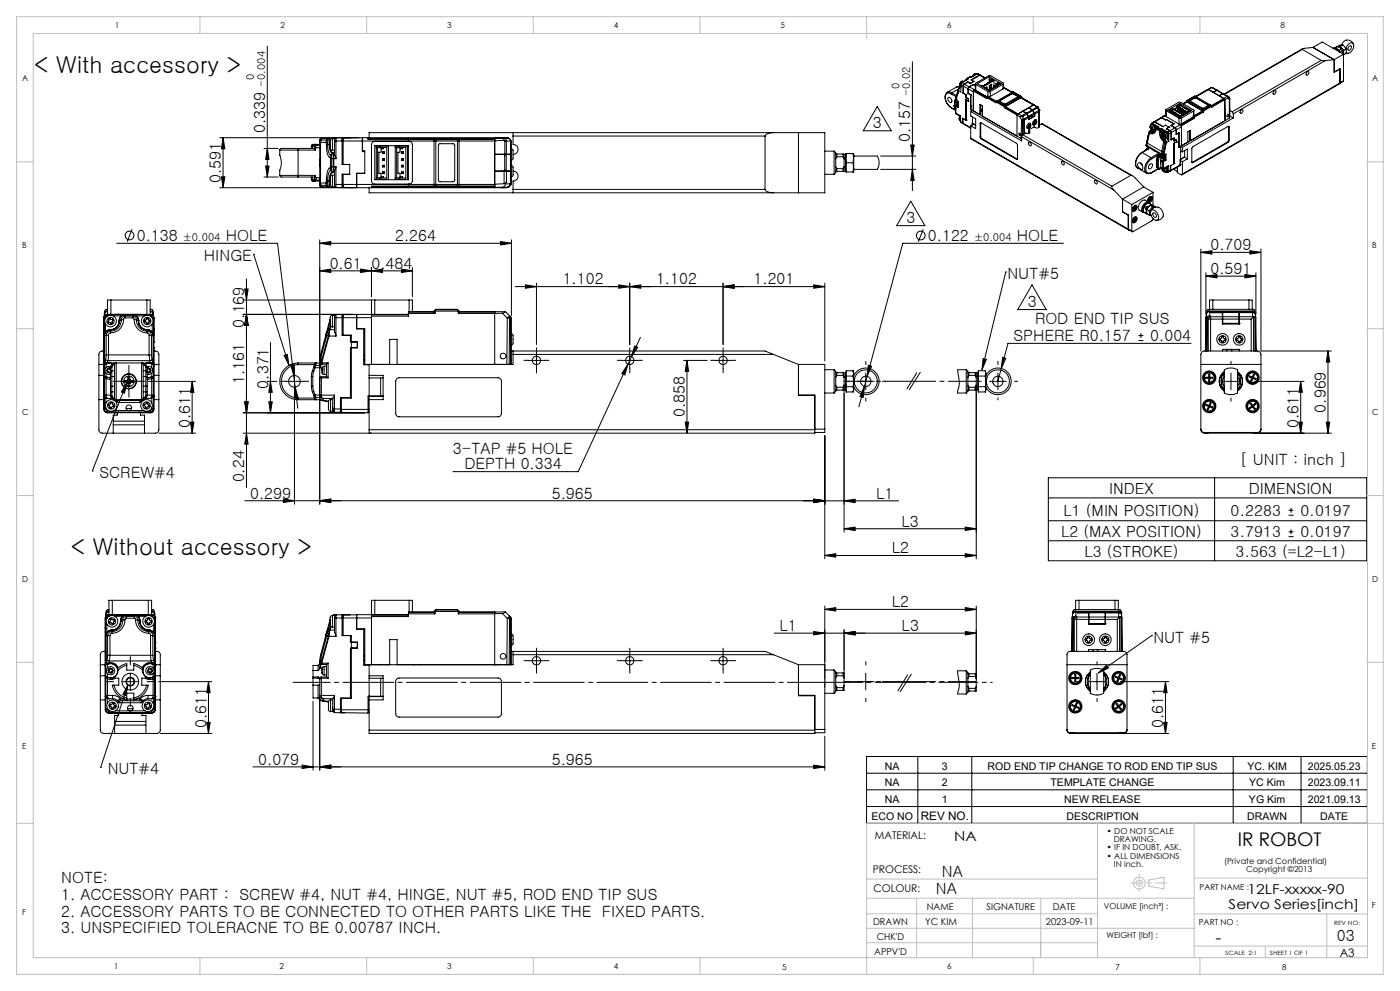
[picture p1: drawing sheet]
<svg xmlns="http://www.w3.org/2000/svg" width="420mm" height="297mm" viewBox="0 0 420 297" stroke-linecap="round" stroke-linejoin="round" font-family="sans-serif">
<defs><g id="words">
<g font-size="7">
<text x="10.3" y="22">&lt; With accessory &gt;</text>
<text x="21.2" y="166.4">&lt; Without accessory &gt;</text>
</g>
<text font-size="5.6" x="371.3" y="253.5">IR ROBOT</text>
<g font-size="4.7">
<text x="79.6" y="39.8" transform="rotate(-90 79.6 39.8)">0.339</text>
<text x="261.9" y="38.5">3</text>
<text x="273.1" y="42.6" transform="rotate(-90 273.1 42.6)">0.157</text>
<text x="66.3" y="54.9" transform="rotate(-90 66.3 54.9)">0.591</text>
<text x="271.9" y="66.9">3</text>
<text x="41" y="72.2">0.138</text>
<text x="67.7" y="72.2">HOLE</text>
<text x="118.6" y="72.2">2.264</text>
<text x="278.4" y="72.2">0.122</text>
<text x="305.1" y="72.2">HOLE</text>
<text x="363.2" y="75">0.709</text>
<text x="61.2" y="78.3">HINGE</text>
<text x="98.9" y="80.5">0.61</text>
<text x="111.5" y="80.5">0.484</text>
<text x="302.2" y="83.6">NUT#5</text>
<text x="363.2" y="82.1">0.591</text>
<text x="168.8" y="85.2">1.102</text>
<text x="196.8" y="85.2">1.102</text>
<text x="226.1" y="85.2">1.201</text>
<text x="308.3" y="92">3</text>
<text x="73.3" y="98.2" transform="rotate(-90 73.3 98.2)">0.169</text>
<text x="310.5" y="97.2">ROD END TIP SUS</text>
<text x="304" y="102.2">SPHERE R0.157</text>
<text x="345.1" y="102.2">0.004</text>
<text x="73.3" y="115.1" transform="rotate(-90 73.3 115.1)">1.161</text>
<text x="80.5" y="116.4" transform="rotate(-90 80.5 116.4)">0.371</text>
<text x="205.4" y="125" transform="rotate(-90 205.4 125)">0.858</text>
<text x="397.8" y="123.6" transform="rotate(-90 397.8 123.6)">0.969</text>
<text x="57" y="128.2" transform="rotate(-90 57 128.2)">0.611</text>
<text x="389.6" y="128.2" transform="rotate(-90 389.6 128.2)">0.611</text>
<text x="135.9" y="136">3-TAP #5 HOLE</text>
<text x="29.8" y="143.3">SCREW#4</text>
<text x="139.3" y="140.7">DEPTH 0.334</text>
<text x="372" y="139.3">[ UNIT : inch ]</text>
<text x="73.3" y="144.6" transform="rotate(-90 73.3 144.6)">0.24</text>
<text x="75" y="149.4">0.299</text>
<text x="165.6" y="149.4">5.965</text>
<text x="262.9" y="149.4">L1</text>
<text x="270.5" y="157.8">L3</text>
<text x="267.6" y="165.8">L2</text>
<text x="267.6" y="181.9">L2</text>
<text x="233.9" y="189.1">L1</text>
<text x="270.5" y="189.1">L3</text>
<text x="346" y="192.6">NUT #5</text>
<text x="61.9" y="218.2" transform="rotate(-90 61.9 218.2)">0.611</text>
<text x="349" y="218.2" transform="rotate(-90 349 218.2)">0.611</text>
<text x="32.3" y="232.1">NUT#4</text>
<text x="77.5" y="229.1">0.079</text>
<text x="165.6" y="229.1">5.965</text>
<text x="282.6" y="262.7">NA</text>
<text x="18.4" y="264.8">NOTE:</text>
<text x="18.4" y="269.8">1. ACCESSORY PART : SCREW #4, NUT #4, HINGE, NUT #5, ROD END TIP SUS</text>
<text x="280.8" y="268">NA</text>
<text x="18.4" y="274.8">2. ACCESSORY PARTS TO BE CONNECTED TO OTHER PARTS LIKE THE FIXED PARTS.</text>
<text x="18.4" y="279.8">3. UNSPECIFIED TOLERACNE TO BE 0.00787 INCH.</text>
<text x="364.7" y="282.6">-</text>
<text x="401.1" y="282.1">03</text>
</g>
<g font-size="4.6">
<text x="332.8" y="148.1">INDEX</text>
<text x="374.7" y="148.1">DIMENSION</text>
<text x="319.1" y="154.6">L1 (MIN POSITION)</text>
<text x="369.2" y="154.6">0.2283</text>
<text x="390.1" y="154.6">0.0197</text>
<text x="318.4" y="161">L2 (MAX POSITION)</text>
<text x="369.2" y="161">3.7913</text>
<text x="390.1" y="161">0.0197</text>
<text x="325.4" y="167">L3 (STROKE)</text>
<text x="370.7" y="167">3.563 (=L2-L1)</text>
</g>
<g font-size="4.1">
<text x="286.3" y="252.1">NA</text>
<text x="374.3" y="267.9">12LF-xxxxx-90</text>
<text x="368.6" y="272.5">Servo Series[inch]</text>
</g>
<g font-size="3.5">
<text x="276.2" y="245.8">REV NO.</text>
<text x="401.9" y="286.9">A3</text>
</g>
<g font-size="3.3">
<text x="76.3" y="23.9" transform="rotate(-90 76.3 23.9)">0</text>
<text x="79.6" y="26" transform="rotate(-90 79.6 26)">-0.004</text>
<text x="269.8" y="26.7" transform="rotate(-90 269.8 26.7)">0</text>
<text x="273.1" y="28.8" transform="rotate(-90 273.1 28.8)">-0.02</text>
<text x="54.9" y="72.2">±0.004</text>
<text x="292.2" y="72.2">±0.004</text>
</g>
<g font-size="3.2">
<text x="265.5" y="230.6">NA</text>
<text x="282.6" y="230.6">3</text>
<text x="296.3" y="230.6">ROD END TIP CHANGE TO ROD END TIP SUS</text>
<text x="374.2" y="230.6">YC. KIM</text>
<text x="392.3" y="230.6">2025.05.23</text>
<text x="265.5" y="235.6">NA</text>
<text x="282.6" y="235.6">2</text>
<text x="315.1" y="235.6">TEMPLATE CHANGE</text>
<text x="374.8" y="235.6">YC Kim</text>
<text x="392.3" y="235.6">2023.09.11</text>
<text x="261.4" y="245.6">ECO NO</text>
<text x="265.5" y="240.6">NA</text>
<text x="282.6" y="240.6">1</text>
<text x="319.3" y="240.6">NEW RELEASE</text>
<text x="319.9" y="245.6">DESCRIPTION</text>
<text x="374.2" y="245.6">DRAWN</text>
<text x="374.7" y="240.6">YG Kim</text>
<text x="392.3" y="240.6">2021.09.13</text>
<text x="396" y="245.6">DATE</text>
<text x="262.5" y="251.3">MATERIAL:</text>
<text x="261.8" y="261.5">PROCESS:</text>
<text x="262" y="267.3">COLOUR:</text>
</g>
<g font-size="2.8">
<text x="278" y="272.6">NAME</text>
<text x="295.9" y="272.6">SIGNATURE</text>
<text x="315.8" y="272.6">DATE</text>
<text x="261.9" y="277.1">DRAWN</text>
<text x="263" y="281.8">CHK'D</text>
<text x="277.5" y="277.1">YC KIM</text>
<text x="313.8" y="277.2">2023-09-11</text>
<text x="262.3" y="286.2">APPV'D</text>
</g>
<g font-size="2.5">
<text x="34.6" y="8.4">1</text>
<text x="84.2" y="8.4">2</text>
<text x="134.2" y="8.4">3</text>
<text x="184.2" y="8.4">4</text>
<text x="234.2" y="8.4">5</text>
<text x="284.2" y="8.4">6</text>
<text x="334.2" y="8.4">7</text>
<text x="384.2" y="8.4">8</text>
<text x="6.7" y="24.4">A</text>
<text x="411.7" y="24.4">A</text>
<text x="6.7" y="74.4">B</text>
<text x="411.7" y="74.4">B</text>
<text x="6.7" y="124.4">C</text>
<text x="411.7" y="124.4">C</text>
<text x="6.7" y="174.4">D</text>
<text x="411.7" y="174.4">D</text>
<text x="6.7" y="224.4">E</text>
<text x="411.6" y="224.5">E</text>
<text x="332.1" y="249.9">• DO NOT SCALE</text>
<text x="332.1" y="254.8">• IF IN DOUBT, ASK.</text>
<text x="332.1" y="257.3">• ALL DIMENSIONS</text>
<text x="334.1" y="252.4">DRAWING.</text>
<text x="334.1" y="259.8">IN inch.</text>
<text x="367.2" y="259">(Private and Confidential)</text>
<text x="373.8" y="261.5">Copyright ©2013</text>
<text x="359.9" y="266.7">PART NAME :</text>
<text x="6.7" y="274.4">F</text>
<text x="331.1" y="272.4">VOLUME [inch³] :</text>
<text x="411.6" y="272.2">F</text>
<text x="332" y="281.1">WEIGHT [lbf] :</text>
<text x="359.6" y="277.3">PART NO :</text>
<text x="34.3" y="290.5">1</text>
<text x="83.9" y="290.5">2</text>
<text x="134.2" y="290.4">3</text>
<text x="184.2" y="290.4">4</text>
<text x="234.6" y="290.6">5</text>
<text x="284.2" y="290.4">6</text>
<text x="334.6" y="290.6">7</text>
<text x="384.6" y="290.6">8</text>
</g>
<g font-size="1.7">
<text x="400.3" y="277.2">REV NO:</text>
<text x="367.6" y="286.2">SCALE 2:1</text>
<text x="380.9" y="286.2">SHEET 1 OF 1</text>
</g>
</g></defs>
<g fill="none" stroke="#000" stroke-width=".3">
<path d="M80.2 13.8v39.3M273.7 18.5v38.6M390.7 14.6l-23.5 13.6M390.7 14.8l5.6 3.3M390.7 14.8l-23.4 13.5M393.9 14.2l-2.7 .3-.5 .1v.2M393.9 14.2h.1M393.9 14.2l6.4 3.7M393.9 14.2l2.8-1.6 6.3 3.7M396.3 18.1l1.3 .1M396.3 18.1l-26.7 15.4M397.6 18.2l-27.6 15.9"/>
<path d="M399.9 14.5a1.49 1.49 0 0 1 1.9 1M400.3 17.9l-2.7 .3M400.3 17.9v3.8l1.6-1.1M400.5 14.4h.1M400.9 14.5l1 1.1M401.2 14l-.7 .4M401.2 14l1.1 .5M401.4 15l.3 .1M401.6 14.1a1.65 1.65 0 0 1 1.3 2.1M401.7 15.1l.4 .5M402.1 15.6l-.1 .1M402.1 13.9l1 1.2"/>
<path d="M402.1 13.9l-.9 .1M402.3 14.5l.5 .9M402.3 14.5l.1 .2M402.4 14.7l.3 .5M402.4 14.7l-.7 .4M402.7 15.2l-.6 .4M402.7 15.2l.1 .2M402.8 15.4v.8M402.9 13.5l.9 1.2M402.9 13.5h-1l-.7 .5M402.9 13.5l-.8 .4M403 16.4h.1"/>
<path d="M403 16.3l-2.7 1.6M403 16.3v7.9M403.1 15.1v1.3M403.8 14.6a1.93 1.93 0 0 1 2-1.7 2.07 2.07 0 0 1-1.7 3l-.2-.2M403.8 15.9l.7 .1M403.8 14.7v1.3M403.8 14.7l-.7 .4M403.8 16l-.7 .4M404.6 14a.45 .45 0 0 1 .7-.3 .45 .45 0 0 1 .1 .7l-.3 .4-.5 .3-.2-.4zM406 13.2a1.88 1.88 0 0 0-1.8-1.2 1.88 1.88 0 0 0-1.8 1.5M153.9 39.8v1M232 39.8a2.46 2.46 0 0 0-2.5 1"/>
<path d="M239.5 39.8v18M263.2 31.9l4.2 7.3h-8.4zM284.2 27.7a2.99 2.99 0 0 0 .8 4.4l.4 .2M284.2 27.7l.4-.2 .9 .3M284.5 29.2a.88 .88 0 0 1 .9 .5 .88 .88 0 0 1-.2 1.1 1.13 1.13 0 0 1-.7-1.6zM285.3 28.1a1.24 1.24 0 0 0-1.6 .3 1.24 1.24 0 0 0 0 1.6l.7 1.3 .9 .9M285.3 32.2l.1 .1M285.3 28.1l1.6 .9M285.3 32.2l1.3 .7M285.4 32.3l1.3 .8-.2-.5M285.5 27.8l-.2 .3M285.5 27.8l2-1.1-.6 2.2"/>
<path d="M285.5 27.8l1.5 .9M286.4 31.8l.1 .8M286.4 30.7h.1M286.4 31.8l.1 .1M286.4 30.7v1.1M286.5 31.9l.1 .7M286.5 30.7v1.2M286.5 30l-.1 .7M286.5 30l.1 .1M286.5 32.6h.1M286.6 30.1l-.1 .6M286.6 32.6l.1 .4"/>
<path d="M286.7 33.8l.2 .3M286.7 29.6h.1M286.7 29.6v.2M286.7 31.7v.1M286.7 33.8v.1M286.7 29.6l-.2 .4M286.7 31.7v2.1M286.7 29.8l-.1 .3M286.7 29.8h.1M286.7 29.9l.1 .2M286.7 29.9l.1 .1M286.7 29.9h.1"/>
<path d="M286.7 33.9l.2 .2M286.7 33.9l1.4 .8v1.7M286.7 29.8v.1M286.7 31.8v2.1M286.7 31.8l.7 .4M286.8 29.6l-.1 .2M286.8 30v.1M286.8 30.1l.6 .3M286.8 30l.6 .4M286.8 29.4l-.1 .2M286.8 30.1h.1M286.8 29.5h.1"/>
<path d="M286.8 29.5l-.1 .3M286.8 29.5l-.1 .4M286.8 31.5l-.1 .2M286.8 26.1h1.1M286.8 31.5l.1 .1M286.8 26.1l-2.6 1.6M286.9 26.1h1.1M286.9 34.1l1.2 .8M286.9 31.6l-.2 .2M286.9 31.6l.5 .2M286.9 28.9l-.1 .6M287.2 31.4l-.4 .1"/>
<path d="M287.2 30.4l.1-.1a.61 .61 0 0 0-.1 1M287.2 31.3l.2 .1M287.2 31.3l.1 .2M287.3 31.5l-.4 .1M287.3 31.5h.1M287.3 30.4l-.2 .6 .1 .3M287.4 31v.3M287.4 30.4v1.8M287.4 30.4h.1M287.5 27.1v.1M287.5 27.1l-.8 2.8M287.5 26.8v.3"/>
<path d="M287.5 26.8h.1M287.5 27.2l-.7 2.8M288 34.8a.77 .77 0 0 0 0 1.3M288 36.1h.1M288 26.1l-.5 .7M288.1 35.5v.6M288.1 36.4l.1 .2M288.1 34.9l-.3 .7 .2 .5M288.1 25.9l.2 .1M288.1 36.4l.6 .4M288.2 36.7l.6 .3M288.2 26l-.7 1.2"/>
<path d="M288.2 26l-.7 1.1M288.2 26l-.2 .1M288.3 25.2v.7M288.3 25.2v2.4l-.8-.4M288.3 26h-.1M288.3 26l-.3 .1M288.6 24.8l-.3 .5 .6 .4M288.6 24.8l-.3 .4M288.6 24.8l.6 .3M288.7 36.8l2.5 1.6M288.8 36.7l.1 .1M288.8 35.5l.1 1.4"/>
<path d="M288.9 35.5h.1M288.9 36.9v.2M288.9 36.9l2.3 1.4M288.9 25.7v2.2M288.9 27.9l.9 .5M289 24.4a.92 .92 0 0 0-1 .4 .92 .92 0 0 0 .1 1.1M289 24.4l-.5 .4M289 24.4a1.03 1.03 0 0 0-.9 1.5M289 25.8l1.4 .8M289 25.8v2.1l.9 .5-.1 7.7M289 27.8l-.1 .1M289.2 25.3l-.1 .3"/>
<path d="M289.2 25.1l-.3 .6M289.3 25.2l1.5 .8M289.3 25.2l-.3 .6M289.8 28.4v.8M289.8 29.2l.1 .1M289.8 36.1l-1.1-.7v1.4M289.8 28.4h.1M289.9 36h.1M289.9 29.1l-.1 .1M289.9 29.3l.6 .3M289.9 36l-.1 .1M289.9 29.2l.6 .4"/>
<path d="M290 23.6l-.5 .6M290 23.6h-.1M290.2 23.6h.1M290.2 23.6l-.6 .6M290.2 23.6h-.2M290.2 23.6l-.5 .5M290.2 23.6l.2 .1-1.8 1.1M290.3 24.5l.8 .5M290.3 24.5l-1.1 .6M290.3 24.5v.2M290.4 28h.1M290.4 26.6l1.6 .9"/>
<path d="M290.4 28l.9 .5v4.3l.7 .4M290.4 26.6v1.4M290.4 28l.8 .4M290.5 29.6v.7M290.5 30.3l-.7-.4v6.2M290.5 29.6h.1M290.5 30.3h.1M290.8 26l-.4 .6M290.8 26l5.3 3.1M290.8 23.1h.1M290.8 23.1l-.8 .5M290.9 23.1l-1 .5"/>
<path d="M290.9 23.1h-.1M291 23.1h-.1M291 23.1h.1M291 23.1h-.2M291.1 23.1h.4M291.1 23.1l-.9 .5M291.1 23l-.1 .1M291.1 25h.1M291.1 25l-.7-.4-1.1 .6M291.1 23h.1M291.2 23h.2M291.2 28.4h.1"/>
<path d="M291.2 23l-.2 .1M291.2 28.4v4.4M291.2 32.8l.5 .3M291.2 33.4v1.3l1.5 .9v3l-1.5-.9M291.2 37.7v3.7M291.2 33.4l15.3 8.8v-1.2M291.2 33.4l.5-.3 13 7.5M291.3 31.6v.5M291.3 32.8h-.1M291.6 37.5v-.6l1.1 .6M291.7 35.1v2.3M291.8 33.1h.1"/>
<path d="M291.9 37v.4M292 33.2h.1M292 25.3h.1M292 25.3l-1.2 .7M292 25.3l.6 .4M292 33.2l1.9 1.2M292 27.5v5.7M292.1 27.3l3.9 2.3v-.4M292.1 27.3l-.1 5.9M292.1 37.2l-.9 .5M292.1 37.2l.6 .4M292.1 37.2h.1"/>
<path d="M292.1 24.4l-1 .6M292.1 24.4h.1M292.2 27.1l-.2 .4M292.2 27.1l-.1 .2M292.2 27.1l3.8 2.2M292.6 25.1l.1 2M292.7 25.3v1.8M292.7 25.3l3.7 2.1M292.7 27.1l3.4 1.9M292.9 22.2a.85 .85 0 0 0-1.2 .7M292.9 22.2h-.5l-.5 .7M292.9 22.2h.1"/>
<path d="M293 22.2l-.6 .4M293.2 22.1l.9 .4M293.2 22.1l-1.9 1.1-.2-.1M293.2 22.1l.6 .4M293.8 22.5h.3M293.8 22.5l-2.5 1.4 .8 .5M293.9 22.6l1.5 .8M293.9 34.4l.1-3.1 .7 .4v3.1l10.4 6M293.9 22.6l-2.4 1.4M294 37.1l.4-.2 10.6 6.1 .3 .5v4.1l-.4 .1M294 37.1v3.9M294.1 22.5l-.2 .1"/>
<path d="M294.1 22.5l1.5 .8M294.1 25.6l.3 .1M294.2 37v4M294.2 37l-.2 .1M294.3 33.2l.4 .1M294.3 36.8l-.1 .2M294.3 31.4v2.8l-.4 .2M294.3 32.9l.1 .1M294.3 25.7h.1M294.4 33v.3M294.4 25.7v.1M294.7 25.9h.1"/>
<path d="M294.7 32.8l-.3 .2M294.7 33.2l-.1 .1M294.8 25.7h.1M294.8 25.7l-.1 .2M294.9 25.7v.2M294.9 25.7l.1 .1M295.4 25.5h.1M295.4 25.5v.1M295.5 26.4l.6-.3v.6M295.5 25.3h.1M295.5 25.3l-.1 .2M295.6 25.3v.2"/>
<path d="M295.6 26.3v.2M295.6 25.3h.1M295.6 25.3l.1 .1M295.7 26.3v.3M295.9 26.2v.4M296 29.2l2.8 1.5M296.1 29l-.1 .2M296.1 29l2.7 1.6M296.1 25v.1M296.1 25l.1 .1M296.2 26.8l.2 .1M296.2 24.9h.1"/>
<path d="M296.3 24.9l.1 .1M296.3 24.9v.1M296.3 24.9l-.2 .1M296.3 26.9h.1M296.4 28.9l-.3 .1M296.4 28.9h.7M296.4 27.4h.7M296.4 28.9l2.5 1.5M296.4 27.4v1.5M296.4 26.9h.1M296.7 27l.1 .1M296.7 27v.1"/>
<path d="M296.8 23l3.6 2-3.7 2.1M296.8 23l-3.6 2.1 3.6 2M296.8 23v1.8M296.8 25.8l.2 .1M296.8 26.9h.1M296.9 26.8l.1 .2M296.9 26.9v.1M296.9 26.8l-.2 .2M296.9 24.5h.1M296.9 24.5v.2M297 24.5v.2M297 25.5v.4"/>
<path d="M297 24.5h.1M297 24.5l.1 .1M297.1 27.4v1.5M297.1 24l-.3-.1 .3 .2M297.2 23.7l.2 .3M297.2 23.7l.2-.1 .8 .5M297.2 23.7l-.1 .8M297.3 25.5l-.2-.1-.1 .5M297.3 26l-.5 .3M297.3 25.3v1.4M297.3 26.7l-.4 .2M297.4 26.6l-.1 .1"/>
<path d="M297.4 24v.4M297.4 26.6l.1 .1M297.5 23.9l.4 .2-3.2 1.8M297.5 23.9l-.1 .1M297.5 23.9v.5M297.5 26.5v-1.2l-.7 .3v1.3M297.5 26.5h.1M297.5 26.5l-.1 .1M297.6 26.5v.1M297.6 26.5h.1M297.6 26.5l.1 .1M298.1 26.2l.1 .1"/>
<path d="M298.1 26.2v.1M298.2 24.1l-3.3 2M298.2 24.1v2M298.2 26l.1 .1M298.2 26.1h.1M298.3 26.1v.1M298.3 26.1l-.2 .1M298.8 25v.9l-.6-.3M298.8 25l.4 .3M298.8 25l.4 .1M298.8 30.6v.1M298.9 30.6l-.1 .2"/>
<path d="M298.9 30.6l2.4 1.4M298.9 25.6l.1 .1M298.9 25.6v.3M299 25.7h.1M299 25.7v.1M299 30.4l-.1 .2M299 30.4l2.3 1.3M299.2 30.2l-.2 .2M299.2 30.2l-.4 .4M299.2 30.2l2.2 1.4M299.2 25l.2 .1M299.2 25v.7"/>
<path d="M299.2 24.9l.2 .1h-.2M299.2 24.9l.9 .3M299.2 24.9v.1M299.4 25.1v.5M299.5 25l.4 .3M299.5 25l-.1 .1M299.5 25v.5M299.9 30.2v.1M299.9 30.1v.1M300.9 25.3l.2-.3-.2-.2-4-2.2-4.2 2.3v.4M300.9 26.7l-3.8 2.2M300.9 25.3l-3.8 2.1"/>
<path d="M300.9 25.3v1.4M301.1 25v1.5l-.2 .2M301.1 26.1l2.5 1.6M301.1 26.3l2.4 1.4M301.3 32v.2M301.3 31.7v.3M301.3 32.2v.1M301.3 32.2h.1M301.3 32.3l3.8 2.2M301.4 31.6l-.1 .1M301.4 31.6l.2 .3M301.5 32.1l-.2 .1"/>
<path d="M301.5 32.1l3.8 2.2M301.6 32l-.1 .1M301.6 31.9l-.1 .2M301.6 32l3.8 2.1M303.6 28h.4M303.6 28.1h.4M303.6 28l-3.7 2.1M303.6 28.1l-3.7 2.1M303.6 28v.1M303.8 27.6l-4.6 2.6M303.8 27.6l2.3 1.3M303.9 27.5l-.1 .1"/>
<path d="M303.9 27.5l2.4 1.4M303.9 27.5l2.3 1.4M304 28l1.3 .8M304 28.1l1.3 .8M304 28v.1M305.1 34.5l.8 .5M305.1 34.5v6.3M305.3 34.3h-.1M305.3 28.8v.2l-3.7 2.2-1.7-.9v-.2M305.3 28.9l.1 .1M305.3 28.8v.1M305.4 34.1l-.1 .2"/>
<path d="M305.4 34.1l-.3 .4M305.4 34.1l1.1 .6M305.8 39.9h.2a.35 .35 0 0 1 .3 .4 .35 .35 0 0 1-.4 .3l-.2-.3zM305.9 35l.6 .9M306.1 28.9l-4.7 2.7M306.1 28.9l.1 .3M306.2 28.9h-.1M306.2 28.9l.2 .3M306.2 29.2h.2M306.2 29.3l-4.6 2.7M306.2 29.3l3.8 2.2M306.2 29.2l-4.6 2.7"/>
<path d="M306.4 29.2l-.2 .1M306.4 29.2l3.8 2.2M306.4 29.2h.1M306.5 35.9h.3M306.5 35.9l-.1 5.6M306.5 34.7l.4 .2M306.6 34.8l-.7 .2M306.6 34.8l.3 .1M306.6 34.8l.5 .7M306.8 35.9l.2 .2M306.8 33.3l-1.4 .8M306.8 33.3l1 .6"/>
<path d="M306.8 35.9l-.1 4.6M306.8 33.3h.1M306.8 33.3l.9 .6M307 36.1v4.2M307.1 35.5l-.6 .4M307.1 35.5l-.3 .4M307.1 35.5l.1 .1M307.2 35.6l-.2 .5M307.2 35.6l.1 .4M307.3 36l-.3 .1M307.3 36v4.1M307.7 33.9h.1"/>
<path d="M307.7 33.9h.2M307.8 33.9l.3 .3M307.8 33.9l-1.3 .8M307.9 33.9l.2 .2M308.1 34.1l.4 .8M308.1 34.2l-1.2 .7M308.1 34.2l.4 .7M308.5 34.9l.1 .4M308.5 37.9l.2 .1M308.5 37.9l.1 .2M308.5 34.9l-1.3 .7M308.5 38l.1 .1"/>
<path d="M308.5 34.9l.1 .3M308.6 38.1h.3M308.6 35.8h.1M308.6 35.3l-1.3 .7M308.6 39.2l.2 .1M308.6 32.3h.1M308.6 35.2v.6M308.6 38h.1M308.6 32.3l1.1 .6M308.6 32.3l-1.8 1M308.6 37.5l.3-.2a.51 .51 0 0 1 .2 .7 .51 .51 0 0 1-.7 .2zM308.6 37.9v.1"/>
<path d="M308.6 37.9l.3 .1M308.6 38l.3 .1M308.7 37.5l-.2 .4M308.7 37.5l.2 .1M308.7 37.5h.2M308.8 37.7l-.2 .2M308.8 37.7l.2 .1M308.8 37.5h.1M308.8 39.3a.55 .55 0 0 1-.1 .7 .55 .55 0 0 1-.8 0l-.2-.1-.9 .5M308.8 39.3v.6M308.9 37.5l.2 .2M308.9 37.6h.1"/>
<path d="M308.9 38v.1M308.9 37.6l-.1 .1M308.9 37.6l.2 .1M308.9 35l-.3 .1M309 36.9a.93 .93 0 0 1 .1 1.1 .93 .93 0 0 1-.9 .5M309 37.8l-.1 .2M309.1 37.7l-.1 .1M309.1 34.5l.7 .4M309.2 37.1a.84 .84 0 0 0-1 .4 .84 .84 0 0 0 .1 1h.1M309.5 34.5v.2M309.5 34.6l-.1 .1M309.5 34.6h.1"/>
<path d="M309.5 33.1h.1M309.7 32.9l.1 .2M309.7 32.9l-1.8 1M309.8 33.1l-1.7 1M309.8 33.1l.5 .8M310 31.5l1.1 .5M310 31.5l1.3 .5M310 31.5l-4.6 2.6M310 31.5l-1.4 .8M310.2 31.4l-.2 .1M310.2 31.4v.1M310.2 36.9l.4 .2"/>
<path d="M310.2 36.9v.2M310.2 37h.1M310.3 33.9l.1 .3M310.3 33.9l-1.8 1M310.3 37l.3 .1M310.3 37l-.1 .1M310.3 34.8h.1M310.4 38.1v-.2l-1.8 1v1.1M310.4 34.2l-1.8 1M310.4 34.2v.5l-1.8 1.1M310.4 36.5l.3-.2a.51 .51 0 0 1 .1 .7 .51 .51 0 0 1-.6 .2zM310.4 37h.1"/>
<path d="M310.4 36.9l.2 .1M310.4 34.2v.6M310.4 36.9v.1M310.4 34.8l-1.8 1.1v-.6M310.5 36.5l-.3 .4M310.5 36.5l.2 .1M310.5 36.5l.1-.1v.2M310.5 36.5l.4 .2M310.5 36.7l-.1 .2M310.5 36.7l.3 .1M310.6 37v.1M310.6 36.6l-.1 .1"/>
<path d="M310.6 36.6l.3 .1M310.8 35.9a.91 .91 0 0 1 .1 1.1 .91 .91 0 0 1-.9 .5M310.8 36.8l-.2 .2M310.8 35.9v.1M310.9 36.7l-.1 .1M310.9 36.1a.84 .84 0 0 0-1 .3 .84 .84 0 0 0 .2 1.1h.1M311.1 32.1l.2 .2M311.1 32v.1M311.1 32h.2M311.1 32.1l-1.4 .8M311.3 32h.1M311.3 32.3l-1.5 .8"/>
<path d="M311.3 32.3l.4 .8M311.3 32.1l.1 .1M311.4 32.2l-.1 .1M311.4 32.2l.4 .8M311.6 33.5v4.7M311.6 33.5l-1.2 .7M311.7 33.1v.1M311.7 33.1l-1.4 .8M311.7 33.2l-.1 .3M311.8 33l-.1 .1M311.8 33l-.1 .2M311.8 33h.1"/>
<path d="M311.8 33v4.5M312.5 37.1l-.9 .5 .1 .1a.69 .69 0 0 1-.4 .7 .69 .69 0 0 1-.7-.2l-.4-.2M312.5 37.1l27.2 15.6M312.5 37.1l26.7 15.5M344.6 39.8l-.7 3.8M344.6 39.8v.2M344.9 39.3l-.3 .5M344.9 39.3l.5 .1M345.1 40l-.3 .1M345.2 37.8a.48 .48 0 0 1 .6 .3 .48 .48 0 0 1-.3 .6l-.4-.5zM345.2 39.7l-.1 .3M345.2 39.7h-.4l-.2 .3"/>
<path d="M345.2 38.4h.1M345.3 37.4a.9 .9 0 0 0-.2 1.1 .9 .9 0 0 0 1 .4M345.3 37.4a.89 .89 0 0 1 1.1 .4 .89 .89 0 0 1-.3 1.1M345.3 38.1l.1-.1 .3 .4M345.3 37.4a1.03 1.03 0 0 1 .8 1.5M345.3 38.4l.2 .1M345.3 38l-.1 .4M345.3 38l.1 .2M345.3 39.4a.45 .45 0 0 0-.4 0 .45 .45 0 0 0-.3 .4M345.3 39.4l-.1 .3M345.4 37.1l.2 .1M345.4 37.1v.2"/>
<path d="M345.4 38.8v.2M345.4 39.4h-.1M345.4 37.9l-.1 .1M345.4 38.2h.1M345.4 38.2l-.2 .2M345.5 38.2l.2 .2M345.5 38.2l-.2 .2M345.6 37.2h.1M345.6 38.4l-.1 .1M345.7 38.4v.3l-.2-.2M345.7 36.9l-.3 .2M345.7 36.9l1.9 1.1"/>
<path d="M345.7 36.9l-.1 .3M345.8 38.3l-.1 .1M345.9 39l.5 .2M345.9 39h-.4l-.6 .3M345.9 39l-.5 .4M346.2 37.6l.9 .5M346.3 36.5h.2M346.4 36.5l-.9 .4M346.4 36.5l-.7 .4M346.4 36.5l2.5 1.5 .8-.5 1 .6M346.4 39.2l-.2 .2M346.4 39.1l-.4 .3h-.6"/>
<path d="M346.5 36.5l2.4 1.4M346.7 38.6l-.3 .5M346.7 38.8l.1 .1M346.7 38.8a1.07 1.07 0 0 1-1.3 1l-.2-.1M346.7 38.6h.1M346.7 38.6l-.6 .9-.8-.1M346.7 38.6v.2M346.8 38.9l-.1 .4a1.13 1.13 0 0 1-1.6 .7M346.9 38.1l.4 .1M347 38.8l-.2 .1M347 38.8l.8 .5M347.1 38.1l-.4 .5"/>
<path d="M347.1 38.5l-.1 .3M347.1 38.5l-.3-.1-.1 .4M347.1 38.5l.9 .5M347.3 38.2h-.4l-.2 .4M347.3 38.2l.9 .5M347.3 38.2l-.2 .3M347.3 38.2h.1M347.6 38l-.5 .1M347.6 38l-.3 .2M347.8 39.3l.1 .2M347.9 39.5a2.64 2.64 0 0 0 1 2.7M347.9 39.5l.4 .2"/>
<path d="M348 39l.3 .7M348 39l-.2 .3M348.2 38.7l.3 .5 .2 .6M348.2 38.7l-.2 .3M348.2 38.7h.1M348.2 38.7l.4 .4 .2 .7M348.3 35.3h.2M348.3 35.3l-2.1 1.2M348.3 39.7a1.95 1.95 0 0 0 .8 2.2M348.3 39.7l.4 .1M348.4 38.5l.3 .5M348.4 38.5l1.9 1.1"/>
<path d="M348.4 38.5l-.2 .2M348.5 35.3l-2 1.2M348.5 35.3l1.1 .6M348.7 39.8l-.1 1 .6 .9M348.7 39.8h.1M348.7 39l.2 .7M348.7 39l.8 .5M348.8 39.8l-.1 1 .6 .8M348.9 39.7v.2M348.9 39.7l-.1 .1M349.1 39.6a.9 .9 0 0 0-.1 1.1 .9 .9 0 0 0 1 .4M349.1 39.6a.88 .88 0 0 1 1.2 .4 .88 .88 0 0 1-.3 1.1 1.04 1.04 0 0 0-.9-1.5z"/>
<path d="M349.6 35.9l.3-.1 2.3 1.3M349.6 35.9h.1M349.7 33l.1 2M349.7 34.4l-1.4 .8M349.7 34.6l-1.2 .7M349.8 35.8l2.4 1.3M349.8 35.8l-.2 .1M349.8 35.8h.1M349.8 33.2v-.4l3.7-2.1 .5-.1 4.1 2.4-.1 .3M349.8 35l3.9 2.2M349.8 33.2l3.9 2.2M349.8 33.2v1.8"/>
<path d="M350 38.6v.1M350 38.6l1 .6M350.1 39.8h.1M350.2 39.8l.1 .3M350.3 39.6l.3 .5M350.3 39.6l-.1 .2M350.7 38.1h.1M350.7 38.1l-.8 .5 1 .6M350.7 38.1l-.7 .5M350.9 39.2l.4 .6M350.9 33l.9-.5 3.3 2M350.9 33l.2 .1"/>
<path d="M350.9 33v.4M350.9 39.2l-.6 .4M351 39.2l.4 .5M351.1 33.1l-.1 .4M351.3 33v.2M351.3 33l-.2 .1M351.3 33v.6M351.3 33.2v.4M351.3 39.8v2.1l.8-.5M351.3 39.8l-.7 .3M351.4 37.6h.1M351.4 37.6l1.1 .7"/>
<path d="M351.4 39.7v2.2M351.6 33l-.3 .2M351.6 33v.8M351.8 32.7l-.4 .3h.2M351.8 32.7l3.2 1.8M351.8 32.7v1.2M352 33.5h.1M352 33.5l-.2 .2h.4M352 33.5v.5M352 33.5l.2 .2M352.2 33.7v.4M352.2 37.1h.1"/>
<path d="M352.2 37.1l-.9 .5 1.2 .7M352.2 37.1l-.8 .5M352.5 38.3l-1.5 .9M352.5 38.3l.3 .6M352.5 38.3l.4 .6M352.5 32.5v.4M352.5 33.8v.5M352.5 32.5l.2 .1M352.6 33.9l-.2-.2v.5M352.7 33.9h.1M352.7 33.9l-.2 .2h.4M352.7 32.6v.5"/>
<path d="M352.7 33.9v.5M352.7 33.9l.2 .2M352.8 38.9l-1.4 .8M352.8 38.9v1.3M352.8 34l.3 .1v.5M352.9 34.1v.4M352.9 32.3l.2 .1M352.9 32.3l-.4 .2M353 31.9l.1 .1M353 31.9l.8-.5 3.4 1.9M353 31.9l-.1 .4M353.1 32.4l-.4 .2"/>
<path d="M353.1 32v.4M353.2 34.5h.4M353.2 34.5l.2-.2 .2 .2M353.2 34.5v.2M353.3 31.9v1.5M353.3 31.9v.1M353.3 31.9l-.2 .1M353.3 32v1.4M353.4 34.3v.6M353.6 39.8h.1M353.6 31.8l-.1 1.7M353.6 34.5v.4"/>
<path d="M353.6 39.8v4.4l.6-.3M353.6 31.8l-.3 .2M353.6 39.8l-.8 .4M353.7 37.2h.7M353.7 35.4h.7M353.7 35.4v1.8M353.8 31.6l-.4 .2h.2M353.8 31.6v1.6M353.8 31.6l3.2 1.8M353.8 33.2h.1M353.8 33.2l-.2 .1M353.8 32.5h.4"/>
<path d="M353.8 32.5v1.2l.2 .1M353.9 31l-3.6 2.1 3.6 2M353.9 31l3.6 2.1-3.6 2M353.9 31v.4M353.9 34.6v.5M354 32.3l-.2 .2M354 32.3h.1M354 32.3v1.5M354 32.3l.2 .2M354 34.7l-.2-.2v.5M354.1 34.7l-.2 .2 .2 .1M354.1 34.7h.1"/>
<path d="M354.1 34.7v.3M354.2 34.7h-.1M354.2 34.7l.1 .2M354.2 32.5v1.2l-.2 .1M354.2 33.4l.3 .2M354.3 34.9h.1M354.3 34.9l-.2 .1M354.4 35.4v1.8M354.4 38l-1.5 .9M354.4 38v5.7M354.5 32.7v1.4l.2 .1M354.6 34.8l-.3 .1"/>
<path d="M354.6 32.7l-.2-.1v.9M354.7 32.7v.1M354.7 32.7l-.2 .2h.4M354.7 32.8v1.4M354.7 32.7h.1M354.8 32.7l-.1 .1M354.8 32.7l.1 .2M354.9 32.8l.2 .2v.9M354.9 33.3l.2 .1M354.9 33.8l.3 .2M354.9 32.9v1.2l-.2 .1M354.9 33.5l.2 .1"/>
<path d="M355.2 33.3h.4M355.2 33.3v1.1M355.4 33.2h.1M355.4 33.1l.2 .2M355.4 33.2v1.1M355.4 33.1l-.2 .2M355.6 33.3v.9M356 30.5l.1 .1M356 30.5h.1M356 30.5l-1.1 .6M356 33.5v.5M356.1 33.5l-.3-.1v.7"/>
<path d="M356.1 33.5l-.1 .2h.3M356.1 33.5v.1M356.1 33.5h.1M356.1 30.5h-.1M356.1 30.1l-.1 .4M356.1 30.1l.2 .1M356.1 30.6l4.6 2.6M356.1 30.5l4.6 2.7M356.1 33.6v.3M356.1 30.6l-1 .6M356.2 33.5l-.1 .1M356.2 33.5l.1 .2"/>
<path d="M356.3 33.7h.1M356.3 30.2l4.6 2.6M356.3 30.2l-.2 .3M356.3 33.7v.1M356.6 33.6l-.3 .1M356.8 39.2v2.7l.4 .3M357 30.1v.2l3.8 2.2 1.7-.9-.1-.2M357 30.2h.1M357 30.1v.1M358 34.8l.2 .1M358 35.1l-3.6 2.1M358 35.1h.1"/>
<path d="M358 34.8v.3M358 35.1l.2 .2M358 35.1l-5.5 3.2M358 33.3l-3.6 2.1M358 33.3v1.4M358 34.7v.1M358 34.7h.1M358.2 35.3l-3.9 2.2 .1 .5M358.2 35.3v.2M358.2 33.1l-.2 1.6M358.2 34.9v.3M358.2 35.2v.3"/>
<path d="M358.2 35.5l-3.9 2.3M358.4 29.3h.4M358.4 29.3l-1.4 .8M358.4 29.3l-1.4 .9M358.4 29.3h.1M358.5 28.8l.1 .1M358.5 28.8l-2.4 1.4M358.5 28.8l-2.4 1.3M358.6 28.9l-2.3 1.3M358.6 28.9l4.6 2.6M358.7 28.9l3.7-2.1zM358.8 29.3l3.6 2.1"/>
<path d="M358.8 29.3l3.6 2.2M358.8 29.3h.1M360.7 33.2l.2 .2M360.7 33.2l-2.6 1.5M360.9 33.4h.1M360.9 32.8l.2 .2M360.9 33.4l-2.7 1.5M360.9 32.8l-.2 .4M361 33.4l.1 .1M361 33.4h.1M361.1 33v.2M361.1 33.5l-2.9 1.7"/>
<path d="M361.1 33.4v.1M361.1 33.2v.2M362.4 26.8h.1M362.4 31.5h.1M362.4 31.4v.1M362.5 26.8l-.2 .1M362.5 26.8l4.6 2.7M362.5 26.8l3.2 1.9 .9-.5M362.5 26.8l-3.7 2.2M363.2 31.5l.2 .1M363.2 31.5l.3 .3M363.2 31.5l-2.3 1.3"/>
<path d="M363.3 26.3h.5M363.3 26.3l-1 .5M363.4 31.6l.1 .3M363.4 31.6l-2.3 1.4M363.5 26.2l-1 .6M363.5 26.2h.1M363.5 26.2l-.2 .1M363.5 31.9v.1M363.5 31.9l-2.4 1.3M363.5 32h.1M363.5 31.8v.2M363.6 26.2l.2 .1"/>
<path d="M363.6 26.2l1.4 .9M363.8 26.3l1.4 .8M364 27.7l1-.6zM365 27.1h.2M365 27.1l1.8 1M365.2 27.1h-.2M365.2 27.1l1.8 1M366.6 28.2h.1M366.7 28.1l-.9 .6 1.3 .8M366.7 28.1l1.4 .8M366.8 28.1l-.2 .1M367 28.1h-.2"/>
<path d="M367 28.1h.1M367 28.1h-.3M367 28.1l1.1 .7M367.1 36.4l-12.9 7.4M367.1 29.5l.4 .4M367.1 29.5l-3.7 2.1M367.4 29.9l-.1-.2-3.8 2.1M367.4 29.9l-3.9 2.1M367.4 29.9l.1 6.3M367.5 36.2l-10.3 6M368.1 28.9l-1 .6M368.1 28.8v.1"/>
<path d="M368.1 28.8h.1M368.2 28.8l.2 .3-.1 .3M368.2 28.8l.5 .3M368.3 29.4l-.8 .5M368.3 29.4l.5 .3M368.5 37.8l.1 .2M368.6 38v4M368.6 38l.2 .1M368.7 29.1l.1 .6M368.7 29.1l.2 .4M368.8 38.1l-.4-.2-10.6 6.2-.3 .4v4.1l.4 .2M368.8 38.1v3.9"/>
<path d="M368.8 29.7v5.7M368.8 35.4l-1.3 .8M368.9 32.6v.2M368.9 29.5l-.1 .2M368.9 29.5l-.1 5.9M368.9 34.7l1.1 .6M368.9 33.1l.7 .4M369.6 33.5l.4 .6M370 34.1v1.2M370 35.3l-15.3 8.9M372.3 33.1l.3-.2a.56 .56 0 0 1 .2 .7 .56 .56 0 0 1-.8 .3zM382.3 27.2h.2a.56 .56 0 0 1 .2 .7 .56 .56 0 0 1-.7 .2z"/>
<path d="M392 21.7l.4-.3a.56 .56 0 0 1 .2 .8 .56 .56 0 0 1-.8 .2zM400.3 21.6l1.7-1v4.3M402 24.9l-.1 .2-47.3 27.3M402 24.9l-47.3 27.3M403 24.2l-1 .8M403 24.2l-1 .6M65.9 41.3h41.9M65.9 56.3h82.5M66.4 53h1.1l-.6 3.3zM66.9 41.3l.6 3.3h-1.1zM66.9 41.3v15M79.2 44.5h4.2"/>
<path d="M79.2 53.1h4.2M79.7 49.8h1l-.5 3.3zM80.2 44.5l.5 3.3h-1zM83.9 52.6l.4 .5h5.1M83.9 45v1.5a5.7 5.7 0 0 1 0 4.5v1.6M83.9 45h5.5M83.9 52.6h5.5M89.4 44.5h-5.1l-.4 .5M89.4 44.5v.5M89.4 52.6v.5M89.4 44.5h5l.2 .5M89.4 45h5.2"/>
<path d="M89.4 52.6h5.2M89.4 45v7.6M93.4 43.7h.3M93.4 53.9h.3M93.4 53.9l.2 .3 .5 .1M93.4 43.7v.8M93.4 53.1v.8M93.7 53.9l.4 .4M93.7 43.7v.8M93.7 53.1v.8M93.7 43.7h.4M93.7 53.9h.4"/>
<path d="M94.1 43.7l.2 .1M94.1 53.9l.2 .4 .4-.3M94.1 43.3l-.4 .4M94.1 43.3l-.5 .1-.2 .3M94.1 54.3h1.8M94.1 43.3h1.8M94.3 53.7l.4 .3M94.3 53.7l-.2 .2M94.3 43.8l.3 .9M94.5 43.3l-.4 .4M94.5 43.3h.1M94.5 43.3l.2 .3"/>
<path d="M94.6 52.8l.3 .5M94.6 52.6l-.1 .5h-5.1M94.6 44.7v.3M94.6 52.6v.2M94.6 52.8l-.3 .9M94.7 43.6l-.4 .2M94.7 43.6l.2 .7M94.7 43.6h1.2M94.7 54h1.2M94.9 44.3l-.3 .4M94.9 53.3h1M94.9 44.3h1"/>
<path d="M94.9 53.3l-.2 .7M95.9 42.5l.3 .2M95.9 55.1l.3 .7M95.9 47.7v.8M95.9 49.1v.7M95.9 55h.1M96 55.5l-.1-.3 .3 .7M96.2 54.9l.2 .7M96.2 54.9l-.2 .1M96.2 54.9h1.6M96.2 42.7v12.2M96.2 42.7h1.6"/>
<path d="M96.2 41.6l-.3 .8M96.2 55.9h.1M96.2 41.6h.1M96.2 56l.3 .1M96.2 56h.1M96.2 41.8l.2 .2M96.2 41.8l-.3 .6M96.2 41.6v.2M96.2 55.8v.2M96.3 41.5l-.1 .1M96.3 56l.2 .1M96.3 56l2.2 .1"/>
<path d="M96.4 42l-.2 .7M96.4 55.6l-.2 .2M96.4 42h1.6M96.4 55.6h1.6M96.5 41.4l-.3 .2M96.5 41.4l-.2 .1M96.5 41.4l-.4 .2-.2 .3v13.7l.2 .4 .4 .1M96.5 56.1l4.3 .1M97.8 42.7l.1 .6M97.8 54.9l.2 .7M97.9 53.4v2.4M97.9 54.3l-.1 .6"/>
<path d="M97.9 43.3l.2 2.3a1.51 1.51 0 0 0 .9 1.6M97.9 43.3h.4M98 42l.3 1.3M98 42l-.2 .7M98 55.6l.5 .5M98.3 54.3h-.4M98.3 43.3a3.1 3.1 0 0 0 1 3.2M98.3 54.3l-.3 1.3M98.3 54.3h.4M98.3 43.3h.4M98.5 41.5l.1-.1a2.03 2.03 0 0 1 .3 1.9M98.5 41.5l.2 1.8"/>
<path d="M98.5 41.5l-.5 .5M98.5 41.5h-2.2M98.7 43.3l.3 1.8 .3 .7 .5 .2M98.7 43.3h.2M98.7 54.3h.2M98.7 54.3l-.2 1.8M98.9 43.3l.1 1a1.89 1.89 0 0 0 .9 1.6M98.9 54.3l-.1 1.8h-.3M98.9 54.3h.2M98.9 43.3h.2M99 50.4l.3 .7M99 47.2l.1 .4"/>
<path d="M99 50.4h-.1a3.7 3.7 0 0 0-1 3.2v.7M99.1 50l-.1 .4M99.1 50h.4M99.1 47.6h.4M99.1 47.6v2.4M99.3 46.5l.2 1.1M99.3 46.5l-.3 .7M99.3 51.1a3.1 3.1 0 0 0-1 3.2M99.3 51.1l.5 .5M99.5 50l-.2 1.1M99.5 47.6h.5M99.5 50h.5"/>
<path d="M99.5 47.6v2.4M99.7 52.5l-.3 .1a4.4 4.4 0 0 0 0 3.3l.3 .1M99.7 41.5l-.3 .1a4.3 4.3 0 0 0 0 3.3l.3 .1M99.7 41.5h.7v.3M99.7 52.5v3.5M99.7 41.5v3.5M99.7 52.5h.7M99.7 45h.7M99.8 46l.2 1.6M99.8 51.6l.2 .1M99.8 51.6a1.54 1.54 0 0 0-1 1.8l-.1 .9M99.8 46l-.5 .5"/>
<path d="M99.8 45.9h.6M99.9 51.6l.5 .1M99.9 45.9h.1M100 45.9l.2 1.7M100 45.9h.1M100 47.6h.2M100 45.9l-.2 .1M100 50l-.2 1.6M100 50h.2M100 51.7a2.24 2.24 0 0 0-1.1 2.6M100 47.6v2.4M100.2 50l-.2 1.7"/>
<path d="M100.2 47.6h.6M100.2 47.6v2.4M100.2 50h.6M100.3 56.2h.1M100.3 41.3h.1M100.4 55.8v.2h-.7M100.4 42.3v4.2l.4 1.1M100.4 41.8l.4-.5v6.3M100.4 41.8v.5M100.4 55.3v.5M100.4 55.3h2.5M100.4 42.3h2.5"/>
<path d="M100.4 55.8l.4 .4M100.8 50l-.4 1.1v4.2M100.8 50v6.2M100.8 56.2h1.8M102.6 41.3v8h2.3M102.6 41.3h2.3M102.6 55.7h.3M102.6 41.8h.3M102.6 41.3l-6.1 .1M102.9 55.3h4.1M102.9 42.3h5.8M102.9 55.3v.9h4.1v-.9"/>
<path d="M102.9 42.3v7M102.9 52.2v3.1M102.9 49.3h2v3h-2M104.9 52.2h-2.3v4M105.1 56.2h-2.5M107 55.3h15.5M107 53.3h.1M108.7 41.3l-5.8 .1v.9M108.7 41.3v1M108.7 44.3h.1M108.7 42.3h13.8M108.7 41.3h.1"/>
<path d="M108.7 42.3v3.1h.7M108.7 45.1h.1M108.7 45.3v.1M108.8 45.2h.1M109.4 51.9h-2.4v3.4M110.4 41.3v.5h19.8M110.4 41.5l27 .1M110.7 41.3v-1.5h136.7v18h-136.7v-1.5M111.4 56h19.1M112.4 43.7h10.1v10.2h-10.1zM112.9 44.2h1.6l-.2 .4M112.9 43.8h3.6v10h-3.6z"/>
<path d="M113.3 44.2v9.1M113.9 43.8v.4M113.9 53.3v.5M114.1 43.8v.4M114.1 53.3v.5M114.3 44.6h.7l-.2-.4h1.2v9.1h-1.2l.2-.3h-.7M114.3 53l.2 .3h-1.6M114.3 44.6v1h-.6v6.3h.6v1.1M114.8 46h.5M114.8 51.5h.5M114.8 45.5l.2 .2M114.8 45.5h.5"/>
<path d="M114.8 45.5v.5M114.8 47.5v.5M114.8 49.5v.5M114.8 51.5v.5M114.8 47.5l.2 .2M114.8 47.5h.5M114.8 48h.5M114.8 49.5h.5M114.8 49.5l.2 .2M114.8 50h.5M114.8 51.5l.2 .2M114.8 52h.5"/>
<path d="M115 45.8h.1M115 45.7h.1M115 45.7v.1M115 47.7v.1M115 49.7v.1M115 51.7v.1M115 45.8l-.2 .2M115 47.7h.1M115 47.8l-.2 .2M115 47.8h.1M115 49.7h.1M115 49.8l-.2 .2"/>
<path d="M115 49.8h.1M115 51.8l-.2 .2M115 51.7h.1M115 51.8h.1M115.1 45.7v.1M115.1 47.7v.1M115.1 49.7v.1M115.1 51.7v.1M115.1 45.8l.2 .2M115.1 47.8l.2 .2M115.1 49.8l.2 .2M115.1 51.8l.2 .2"/>
<path d="M115.3 45.5l-.2 .2M115.3 45.5v.5M115.3 47.5v.5M115.3 49.5v.5M115.3 51.5v.5M115.3 47.5l-.2 .2M115.3 49.5l-.2 .2M115.3 51.5l-.2 .2M116.9 56.3h2.2M118.6 44.2h1.6l-.2 .4M118.6 43.8h3.6v10h-3.6zM119 44.2v9.1"/>
<path d="M119.6 43.8v.4M119.6 53.3v.5M119.8 43.8v.4M119.8 53.3v.5M120 44.6h.7l-.2-.4h1.2v9.1h-1.2l.2-.3h-.7M120 53l.2 .3h-1.6M120 44.6v1h-.6v6.3h.6v1.1M120.5 46h.5M120.5 51.5h.5M120.5 45.5h.5M120.5 47.5h.5M120.5 48h.5"/>
<path d="M120.5 49.5h.5M120.5 50h.5M120.5 52h.5M120.5 45.5v.5M120.5 47.5v.5M120.5 49.5v.5M120.5 51.5v.5M120.5 45.5l.2 .2M120.5 47.5l.2 .2M120.5 49.5l.2 .2M120.5 51.5l.2 .2M120.7 45.8h.1"/>
<path d="M120.7 45.7h.1M120.7 47.7h.1M120.7 47.8h.1M120.7 49.7h.1M120.7 49.8h.1M120.7 51.7h.1M120.7 51.8h.1M120.7 45.7v.1M120.7 47.7v.1M120.7 49.7v.1M120.7 51.7v.1M120.7 45.8l-.2 .2"/>
<path d="M120.7 47.8l-.2 .2M120.7 49.8l-.2 .2M120.7 51.8l-.2 .2M120.8 45.7v.1M120.8 47.7v.1M120.8 49.7v.1M120.8 51.7v.1M120.8 45.8l.2 .2M120.8 47.8l.2 .2M120.8 49.8l.2 .2M120.8 51.8l.2 .2M121 45.5l-.2 .2"/>
<path d="M121 45.5v.5M121 47.5v.5M121 49.5v.5M121 51.5v.5M121 47.5l-.2 .2M121 49.5l-.2 .2M121 51.5l-.2 .2M122.5 41.6v.8M122.5 55.2v.5M122.5 55.7v.3M122.5 55.8h-11.1v.5M122.5 41.5v.1"/>
<path d="M122.5 55.7h7.7M122.7 42.4a.97 .97 0 0 1 1 1v10.8a.96 .96 0 0 1-1 1M122.7 42.4h-10.3a.97 .97 0 0 0-1 1v10.8a.96 .96 0 0 0 1 1h10.3M122.7 55.2l25.7 .1M130.2 41.8v13.9M130.2 55.7l.3 .3M130.5 41.6l-.3 .2M130.5 56h.1M130.5 41.6h.1M130.6 41.6l.1 .2M130.6 56h-.1M130.6 56h6.8"/>
<path d="M130.7 41.8v13.9M130.7 55.7l-.1 .3M130.7 55.7h6.5M130.7 41.8h6.5M131.7 43.2l4.2-.1 .5 .3v10.6l-.3 .4-4.1 .1-.4-.4zM137.2 41.8v13.9M137.2 55.7l.2 .3M137.4 41.6l-.2 .2M137.4 41.6l.3 .2M137.5 41.6h10.9M137.7 55.7l-.3 .3M137.7 41.8v13.9"/>
<path d="M137.7 55.7h10.7M137.7 41.8h10.7M148.4 41.8v.5M148.4 55.3v.4M148.4 55.7v.3h-10.9M148.4 41.3h-39.6v4h.6v6.7h-2.4v4.3M148.4 46.3h5M148.4 41.4h2.8M148.4 41.4v.9M148.4 56.1h2.3M148.4 55.3v.8M148.4 46.2h5"/>
<path d="M148.4 42.3l-25.7 .1M148.4 41.3v.1M148.4 42.3v13M148.4 56.1v.2M148.4 41.8h.1M148.4 51.3h3M148.4 41.3h3.9M148.4 51.3h2.8M148.8 41.3h3.6zM150.1 56.2h1.7zM150.7 56.1h1.5M151 46.2v.1"/>
<path d="M151 51.3h.1M151.2 41.4h.4M151.2 42l.2 .3M151.2 41.4v.6M151.2 42l-2.8 .3M151.2 55.1l-2.8 .2M151.2 51.3h2.2M151.2 51.3v3.8M151.4 51.3h.5M151.4 42.3h.5M151.4 42.3v9M151.5 46.2v.4"/>
<path d="M151.5 51v.3M151.6 41.4h.9M151.6 41.4l.3 .9M151.6 55.1l-.3 .7-.6 .3M151.6 55.1h1.3M151.9 51.3h1.5M151.9 42.3h1.2M151.9 42.3v9M151.9 54.5l-.7 .6M151.9 54.5l-.3 .6M151.9 46.2v.1M151.9 51.3v3.2"/>
<path d="M152 56.2l-3.6 .1M152.2 56.1l-.2 .1M152.3 41.3l.2 .1M152.3 41.3h.1M152.4 41.3l.1 .1M152.4 41.3l.2 .1M152.5 41.4l.6 .5M152.5 46.2v.1M152.5 51.3h.1M152.5 41.4h.1M152.9 55.1a.89 .89 0 0 1-.7 1M152.9 55.1a.66 .66 0 0 1 0 .7 .66 .66 0 0 1-.7 .3"/>
<path d="M153.1 41.9v.4M153.1 41.9l.3 .4M153.1 54.9v.7M153.1 42.3h.3M153.1 54.9h.3M153.1 55.6l-1.1 .6M153.1 42.3v12.6M153.1 54.9l-.2 .2M153.4 42.3v12.6M153.4 44.6l.5 .4v2.5l-.5 .5M153.4 49.5l.1 .1a3.7 3.7 0 0 1 .4 3l-.5 .4M153.4 54.9l-.3 .7"/>
<path d="M153.9 51.3a1.5 1.5 0 0 1 1.5 1.5 1.5 1.5 0 0 1-1.5 1.5v2.5M153.9 40.8v2.5a1.5 1.5 0 0 1 1.5 1.5 1.5 1.5 0 0 1-1.5 1.5M153.9 56.8v1M153.9 40.8h75.6M153.9 56.8h75.6M229.5 56.8a2.46 2.46 0 0 0 2.5 1M229.5 40.8v16M247.4 45.3h2.8M247.4 52.2h2.8M250.2 45.3v6.9M250.2 45.3l.5 .5v5.9l-.5 .5M250.7 46.2h2.5v1.4"/>
<path d="M250.7 49.9l.3 .6M251 46.2v.8M251 50.5v.9M251 47l-.3 .6M251 47h1.9M251 50.5h1.9M252.9 46.2v.8M252.9 50.5v.9M252.9 47l.3 .6M253.2 49.9v1.5h-2.5M253.2 47.6v2.3M253.2 47.3h.5"/>
<path d="M253.2 50.3h.5M253.2 49.9l-.3 .6M253.9 46v2.8M253.9 48.8v2.7M253.9 51.5l-.2-.2 .1-5.3h2.2l.1 5.3-.2 .2M253.9 48.8h2M253.9 51.5h2M255.9 46v2.8M255.9 48.8v2.7M256.1 47l.2-.2h6.8a3.6 3.6 0 0 1 0 4h-6.8l-.2-.3M264.2 50.8h10.5M264.2 46.8h10.5"/>
<path d="M273.2 43.5h1l-.5 3.3zM273.7 50.8l.5 3.3h-1zM291.2 41.4l47.4 27.5M291.2 41.4l47.3 27.3M294 41l.4 .7M294.2 41l.4 .6M294.2 41h-.2M294.4 41.7l10.5 6M294.6 41.6l10.5 6M294.6 41.6l-.2 .1M305.1 47.6l.1 .1M305.1 47.6l-.2 .1"/>
<path d="M305.1 40.8l1.3 .7M306.4 41.5l.1 .1M306.5 41l27.6 15.9M306.8 40.4l-.3 .6M306.8 40.4l26.8 15.4M308.5 42.8a.55 .55 0 0 1 .8 .2 .55 .55 0 0 1-.2 .7l-.5-.4zM318.5 48.4a.59 .59 0 0 1 .7 .3 .59 .59 0 0 1-.2 .7l-.5-.4zM328.3 54.2a.55 .55 0 0 1 .8 .2 .55 .55 0 0 1-.2 .7l-.5-.4zM333.6 55.8l.1 .6 .4 .5M334.1 56.9l2.7 2.8M336.8 59.7v3.8M336.8 59.7l2.7 1.6"/>
<path d="M339.2 52.6l.9 .3 3 3.1M339.2 52.6l-5.6 3.2M341.2 50.3h.1M341.3 50.3l2.7 1.6M341.3 49.1a.84 .84 0 0 1 1.1-.2 .84 .84 0 0 1 .4 .9v.9a1.37 1.37 0 0 1-1.5-1.6zM342.2 48.9l.5 .5M342.5 45.7a3.6 3.6 0 0 0-1.5 4.4l.2 .2M342.5 45.7h.2M342.7 45.7a3.7 3.7 0 0 0-1.7 4.4l.2 .2M342.7 45.7l2.6 1.6M343.1 56l2.8 1.6M343.1 56l-6.3 3.7"/>
<path d="M343.5 60l1.1 .6M343.9 43.6l.2 .3M343.9 43.6h.1M343.9 43.6l.1 .2M343.9 43.6v.1M343.9 43.3l.2 .3 4.4 2.6M343.9 43.3v.3M344 44.7l-.2 .2M344 44.9h-.1M344 44.7v.2M344 44.7h.1M344 44.7h-.1"/>
<path d="M344 43.8l.6 .5-.5-.4M344 43.8l.1 .1M344.1 43.9h.1M344.2 42.9l-.1-.2-.2 .6M344.2 42.9l4.3 2.5M344.2 42.9l-.2 .9M344.3 44.4l-.1 .1M344.3 44.4v.1M344.3 44.1l-.2 .5M344.3 44.5l.1 .1M344.3 44.1h.1M344.3 44.5l.4-.2 1.7 .9"/>
<path d="M344.3 44.5l-.3 .2M344.4 44.6l.1 .1M344.4 44.6l-.4 .3M344.5 44.4h-.2M344.5 44.7l-2 1M344.5 44.7l-1.8 1M344.6 40l.2 .1M344.7 59.7l.2 .2M344.8 40.1l-.6 2.8M344.8 59.7v.1M344.8 49.4a.52 .52 0 0 1 .8-.3 .52 .52 0 0 1 .1 .8 .6 .6 0 0 1-.5 .7 .6 .6 0 0 1-.7-.3zM344.8 59.7l.3 .1"/>
<path d="M344.9 59.3l.3-.2a.7 .7 0 0 1 .2 .9 .7 .7 0 0 1-.9 .3zM344.9 49.4h.1M345 59.7l-.3 .2h.2M345 59.7h.1M345.1 59.8l-.3 .5 .1-.4M345.1 59.7h.3l-.1 .1M345.1 59.7l.1-.4-.2 .4M345.2 59.7l.1 .1M345.2 58.9l.2 .1M345.3 58.9l.1 .1M345.3 59.8h-.2M345.3 47.3l.2 .3"/>
<path d="M345.3 47.3a3.7 3.7 0 0 0-1.7 4.3l.4 .3M345.4 59a.94 .94 0 0 1-.8 1.5M345.4 59a.93 .93 0 0 0-.9 .5 .93 .93 0 0 0 .1 1M345.5 51.8l-.9 .3-.6-.2M345.5 47.6a3.3 3.3 0 0 0-1.5 4l.6 .3 .9-.2M345.5 51.7v.1M345.9 57.6l-6.4 3.7M345.9 57.6v4.1M346.4 45.2v.1M346.4 45.3l1.5 .8M346.9 49.4l.1 .7M346.9 48.2v1.2"/>
<path d="M346.9 48.2l.3 .2M346.9 49.4l.3 .2M347 47.4l-.1 .8M347 50.1l.3 .6M347 47.4l.3 .2M347 50.1l.3 .1M347.2 46.2l.1 .4M347.2 46.2v.1M347.2 46.2l-1.9 1.1M347.2 48.4h.3M347.2 49.6h.3M347.2 49.6l.1 .6"/>
<path d="M347.2 48.4v1.2M347.2 46.3h.3M347.2 50.8h.1M347.2 46.3l.3 .6M347.3 50.7l-1.8 1.1M347.3 46.6l-1.8 1M347.3 46.6l-.3 .8M347.3 50.7l-1.8 1M347.3 47.6l.3 .1M347.3 47.6l-.1 .8M347.3 50.2l.2 .3M347.5 46.9v.2"/>
<path d="M347.5 47.1l.2 .1M347.5 50.5v.2M347.5 50.7h.2M347.5 47.1l-.2 .5M347.5 50.7l-.3 .1M347.5 49.6l.1 .6M347.5 48.4v1.2M347.5 46.3l.2 .5M347.6 50.2h-.3M347.6 50.2l.1 .3M347.6 47.7l-.1 .7M347.7 46.8l-.2 .1"/>
<path d="M347.7 46.8v.4M347.7 50.7h-.1M347.7 50.5h-.2M347.7 50.5v.2M347.7 47.2l-.1 .5M347.9 46.1l-.4 .2M347.9 46.1l.2 .4M347.9 46.2l.6 .2M348 46.3l.6 .2M348.1 46.5l.1 .4M348.1 50.4l-.9 .4M348.1 46.5l-.4 .3"/>
<path d="M348.1 50.4l-.4 .3M348.1 50.4l.5 .4M348.2 50.4l.6 .3M348.2 50.2l-.1 .2M348.2 48.1h.3M348.2 48.3l.5 .2M348.2 46.9l-.5 .3M348.2 50.2l-.5 .3M348.2 46.9v3.3M348.2 48l.3 .1M348.2 50.2l.5 .3M348.3 46.3l.1 .3"/>
<path d="M348.4 47v.2M348.4 47h.1M348.4 47.2h.2M348.5 47.2l.1 .2M348.5 46.8l-.1 .2M348.5 46.8l.2 .1M348.5 46.8v.2M348.5 45.4l.4 .1M348.5 46.2h.4M348.5 45.4v.8M348.5 46.2v.2M348.5 48.1l.4 .1"/>
<path d="M348.5 48.1h.1M348.5 46.4l.4 .2M348.5 46.4l.1 .1M348.6 46.5a.62 .62 0 0 0-.2 .7 .62 .62 0 0 0 .7 .4M348.6 46.5l.3 .1M348.6 47.2v.2M348.6 50.6a.94 .94 0 0 0 1.1 .9M348.6 47.4l.1 .1M348.7 46.9l.1 .2M348.7 47.5h.1M348.7 46.9l-.2 .1M348.7 50.5h.4"/>
<path d="M348.7 50.5l.1 .2M348.7 47.1l-.3 .1M348.7 48.5v2M348.8 50.7h.2M348.8 47.3v.1M348.8 47.3h.1M348.8 47.4l-.1 .1M348.8 50.7l.1 .1M348.8 47.4v.1M348.8 47.1l.1 .2M348.8 47.1l-.2 .1M348.9 50.8l.1 .2"/>
<path d="M348.9 47.3l-.1 .1M348.9 45.5v.7M348.9 47.2l-.1 .1M348.9 46.2l.1 .4M348.9 46.6v.1M348.9 48.2l-.2 .3M348.9 48.2h.1M348.9 42.2l.2 .4M348.9 47.6l.5 .3M348.9 48.2l.2 .2M348.9 46.6h.1M348.9 51.1l.2 .1"/>
<path d="M349 46.6h.1M349 46.6l-.1 .1M349 51l-.1 .1M349 46.6l.3 .7-.2 .3M349 40.4l.1 .1M349.1 40a.56 .56 0 0 1 .5 .4 .56 .56 0 0 1-.1 .6l-.4-.3zM349.1 41.9l-.2 .3M349.1 41.9l.3 .9M349.1 42.6l.3 .2M349.1 48.4l-.4 .1M349.1 50.5l-.1 .2M349.1 48.4v2.1"/>
<path d="M349.1 50.7h.1M349.1 42.6l-.6 2.8M349.1 51.2h.2M349.1 50.7l.1 .2M349.1 46.6h-.1M349.1 50.7l-.2 .1M349.1 40.5l.1 .2M349.1 50.6l.3 .5M349.2 51v.1M349.2 50.9v.1M349.2 50.9l-.2 .1M349.2 51l-.3 .1"/>
<path d="M349.2 50.6l.3 .7a.51 .51 0 0 1-.6-.1 .51 .51 0 0 1-.2-.5M349.2 46.5l.3 .7-.1 .2M349.2 41.7l.5 .5 .1 .6M349.2 40.7v.1M349.2 41.7l-.1 .2M349.3 40.2l-.3 .2M349.3 40.3h.1M349.3 41.6l-.1 .1M349.3 41.6l.4 .4 .2 .8M349.3 40.3l.1 .1M349.3 40.3l-.3 .1M349.4 51l-.3 .1"/>
<path d="M349.4 40.4l.1 .2M349.4 47.4l-.3 .2M349.4 40.4l-.3 .1M349.4 51.1l-.1 .1M349.4 40.2h-.1M349.4 40.3l.3 .3M349.4 47.9l.4 .1M349.4 47.9h.1M349.4 40.2l-.2 .1M349.4 40.2v.1M349.4 46.4v.4M349.4 47.4v.5"/>
<path d="M349.4 42.8l-.5 2.7M349.4 42.8h.4M349.4 47.9l-.5 .3M349.5 40.7h.1M349.5 40.6v.1M349.5 40.6l-.3 .1M349.5 40.7l-.3 .1M349.6 40.7l-.4 .1M349.6 50.4l.3 .7-.2 .4M349.7 40.6l-.1 .1M349.7 40.6l-.2 .1M349.7 41.2l.1 .1"/>
<path d="M349.7 40.7h-.1M349.8 42.8h.1M349.8 46.2l-.8 .4M349.8 46.2v1.8M349.8 48l-.7 .4M349.8 46.2l-.7 .4M349.8 42.8l-.8 3.8M349.8 41.3l.5 .6M349.8 41.3l-.5 .3M349.8 50.2a.76 .76 0 0 1-.1 1.3M349.9 51.5l.2 .1zM349.9 42.8l-.8 3.8"/>
<path d="M350.1 51.4l-.1 .1M350.1 51.4h.4M350.1 50.1v.6M350.1 51.3v.1M350.3 41.9l.3 .5M350.3 40.1h.3M350.3 40.1v.1M350.3 40.9v1M350.5 49.7l-1.5 1M350.5 51.4l-.2 .3-.2-.1M350.5 49.7v1.7M350.5 49.7l-1.4 .8"/>
<path d="M350.6 42.4l-.7 .4M350.6 40.1v2.3M351.1 51.1l-.8 .5M351.1 50.9h.1M351.1 51.1l-.6 .3M351.2 49.6h.1M351.2 51l-.2 .3M351.2 49.6v1.4M351.3 41.8l.1 .1M351.3 49.6h-.1M351.4 41.9l.9-.6v.9M352 50.7l1.2 .7"/>
<path d="M352.2 42.1h.1M352.2 49h.1M352.2 44v.1M352.2 41.4l.1 .8M352.2 49.1l-1.1 .6v1.4M352.2 42.1l.1 .1M352.3 42.2l.6-.4v.7M352.3 49l-.1 .1M352.3 42.9v6.1M352.3 42.2v.7M352.3 42.9l-.1 6.2M352.8 40.2h.1"/>
<path d="M352.9 41.8l-.6 .4M352.9 40.2l.8-.4v4.3M352.9 42.5h.1M352.9 50.2l.3 .2M352.9 42.5l-.6 .4M353.2 50.1v1.6l1.2 .7 .3-.2M353.6 43h.1M353.6 43.5h.1M353.6 44.1h.1M354.1 49.4l-2.9 1.6M354.1 49.4l-.1 .3-2.9 1.6M354.1 49.3h.1"/>
<path d="M354.1 48.1l.6 .4M354.2 43.9h.1M354.2 43.8v3.9M354.2 43.8l.5 .4M354.2 45.2l.5 .3M354.2 47.7l-.1 1.7M354.4 43.7l-.7 .4M354.4 45.4l-.2 .1M354.7 44.2v1.3M354.7 48.5v3.7M354.7 45.5l1.5-.8v2.9M355.2 47.1h.1"/>
<path d="M355.3 47.1l.9 .5M355.3 47.1l-1.2 .7M355.4 45.1v1.9l-1.2 .7M356.2 47.6l-1.5 .9M357.2 42.2l-.1-3.2-.8 .5 .1 3.1-2 1.1M357.7 48.6l-.1 .1M357.7 48.6l.2 .2M368.2 42.6l-10.5 6M368.2 42.6l.2 .1M368.4 42.7l-10.5 6.1M368.6 42l-.4 .6M368.6 42h.2"/>
<path d="M368.8 42l-.4 .7M35 72.9h48.3l6 49.4M39.6 68.7l-1.5 3.8M76.1 76.2h.1M76.1 76.2l10.6 33.3M95.9 72.9l3.3-.5v1zM95.9 72.9h57.5M95.9 71.9v35.9M150.1 72.4l3.3 .5-3.3 .5zM153.4 71.9v22.7M273.2 60.3l4.3 7.3h-8.5zM277 68.7l-1.5 3.8"/>
<path d="M319.1 72.9h-48.3l-10.7 39.9M336.8 63.5l1.7 1M336.8 63.4l1.7 1v4.3M336.8 63.5h.1M338.5 68.7l.2 .2M339.5 69.2l-1-.6v.2l1.2 .7M339.5 61.3v7.9M339.8 66.5l.2 .1M339.9 63.1h-.1M339.9 66.6h-.1M340 66.6h.1M340.1 65.9l.3 .1"/>
<path d="M340.2 65.2a.59 .59 0 0 1 .9 0 .59 .59 0 0 1-.1 .9 .64 .64 0 0 1-.5 .7 .64 .64 0 0 1-.8-.4zM340.2 61.8a.53 .53 0 0 1 .8-.2 .53 .53 0 0 1 .1 .8 .75 .75 0 0 1-.5 .8 .75 .75 0 0 1-.9-.2zM340.2 65.9h.1M340.3 62.5h.1M340.3 66.3v.1M340.3 65.9l.2 .1M340.3 61.9l.3-.1a.67 .67 0 0 1 .2 .9 .67 .67 0 0 1-.9 .2zM340.3 65.4l.3-.2a.69 .69 0 0 1 .2 .9 .69 .69 0 0 1-.9 .3zM340.4 62.4l-.4 .3 .4-.2M340.4 62.5l.1 .3M340.4 62.3h.1M340.4 62.4l.1 .1"/>
<path d="M340.4 62.8h.1M340.4 66l-.1 .4M340.4 65.8l.2-.4-.1 .4 .2 .1M340.4 65.8l-.3 .1M340.4 65.8l.3 .1M340.5 62.3v-.3l-.1 .4M340.5 62.5v.3M340.5 66l-.2 .4M340.5 65.8h-.1M340.6 61.5l.2 .2M340.6 65l.2 .2M340.7 62.2l.1 .1"/>
<path d="M340.7 61.5v.2M340.7 65v.1M340.7 65.9l-.2 .1M340.8 62.3l-.3 .2M340.8 62.3h-.3M340.8 61.7a.92 .92 0 0 1-.8 1.4M340.8 65.2a.95 .95 0 0 1-.8 1.4M340.8 61.7a.93 .93 0 0 0-.9 .5 .93 .93 0 0 0 .1 .9l-.2-.1M340.8 65.2a.93 .93 0 0 0-.9 .4 .93 .93 0 0 0 .1 1M341.8 63l1 .6M343 62.3l.1 1.2M343.1 63.5l.1 .1"/>
<path d="M343.1 63.5l.8 .5M343.1 62.1l.6 .4M343.1 62.1l-.1 .2M343.4 61.6l-.3 .5M343.4 61.6l.6 .4M343.5 61.4l-.5 .9M343.5 61.4l-.1 .2M343.7 60.1a1.94 1.94 0 0 0-2.2 2.1l.1 .6 .3 .3M343.7 62.5l.2 .3M343.9 63.7l.1 .2M343.9 63.7l-.2 .2 .4 .2M343.9 62.8v.9"/>
<path d="M344 62.8v1.3l.8 .4M344 62l-.3 .5M344 62.8l.8 .4M344.3 61.9l-.4 .9M344.3 60.4l.3 .1M344.3 61.9l-.3 .1M344.5 60.9a1.9 1.9 0 0 0-1.5 2.5M344.5 60.5a.97 .97 0 0 1 .1-1.1 .97 .97 0 0 1 1.1-.3 1.32 1.32 0 0 1-1 1.6M344.6 60.9h.2M344.6 60.9l.8 .4M344.6 60.9l-1.1 .5M344.8 64.5l.5 .1"/>
<path d="M344.8 63.2v1.3M344.9 61a.89 .89 0 0 0-1.6 0 1.71 1.71 0 0 0-.3 2.7h.3M345 61.6l1 .1 .7 .4-1-.1M345 61.6l-1 1.2M345 61.6l.7 .4M345.2 61.4l.4 .2M345.2 61.4l.1-.2 .4 .4M345.2 61.4l-.9 .5M345.2 63.3a1.95 1.95 0 0 1 3.3-.4 1.95 1.95 0 0 1-1 3.1h-.7M345.4 63a1.82 1.82 0 0 1 2.2 2 .84 .84 0 0 1-.5 1 .84 .84 0 0 1-1.1-.4 2.18 2.18 0 0 1-.6-2.6zM345.7 62l-.9 1.2M345.9 65.5l-.4 .7-5.6 3.2-.2 .1-.2-.3"/>
<path d="M345.9 63.8a.78 .78 0 0 1 .9 .4 .78 .78 0 0 1-.2 1 .98 .98 0 0 1-.7-1.4zM346.3 62.2a1.45 1.45 0 0 0-1 2.2M360.3 75.6l3.3-.5v1.1zM360.3 74.6v30.6M360.3 75.6h18M375 75.1l3.3 .5-3.3 .6zM378.3 74.6v30.6h21.1M31.2 98.1h.1M31.2 98.4h.1M31.2 95.2h.4M31.2 95.2v5.3M31.4 93.7l-.1 1.1"/>
<path d="M31.4 93.7h.1M31.4 93.9v.6M31.4 93.7v.2M31.6 99.6l-.3 1.1M31.6 95.2v.1M31.6 97.1v2.5M31.7 93.5l-.3 .4M32.2 94.2h13a.96 .96 0 0 1 .9 1M32.2 94.2a1.02 1.02 0 0 0-1 1v27.7a.99 .99 0 0 0 1 .8M32.2 92.7a.72 .72 0 0 0-.8 1M32.2 93.2l-.5 .3M32.2 94.7l-.6 .5"/>
<path d="M32.2 94.3a.9 .9 0 0 0-.9 .9v5.5M32.2 94.3a.96 .96 0 0 0-1 .9M32.2 94.2l-.8 .4-.2 .6M32.2 93.2h.1M32.2 92.7h.1M32.2 94.3h13M32.2 92.7v.5M32.2 94.3v.4M32.2 94.7h.1M32.2 93.4l-.5 .1M32.6 95.5l.4-.2 .3 .5 .6-.2 .1 .5-.4 .2 .1 .6-.4 .2-.4-.5-.4 .2-.2-.5 .4-.3zM33.2 99.8l-.5 .2-.1 .4"/>
<path d="M33.2 99.2l-1.1 .5-.2 .8M33.2 99.2v.6M33.2 98.9a1.81 1.81 0 0 0-1.8 1.7M33.2 98.8a1.85 1.85 0 0 0-1.9 1.9M33.2 98.8v.1M33.2 98.8h.1M33.2 98.8l-.9 .2-.7 .6M33.2 98.9v.3M33.3 89.9h-1.1v4.3M33.3 89.9h10.8M33.3 89.9v4.3M34 94.7h2.4"/>
<path d="M35.2 94.2h.1M35.3 94.2h.1M35.7 96.1a2.54 2.54 0 0 1-2.5 2.7M35.7 96.1h.1M35.7 96.1a2.59 2.59 0 0 1-2.5 2.7M35.8 96a2.69 2.69 0 0 1-2.6 2.9M35.8 96l-.1 .1M36.4 95.9a3.2 3.2 0 0 1-3.2 3.3M36.4 94.7l-.5 .6-.2 .8M36.4 95.9l-.6 .1M37.1 95.7a3.9 3.9 0 0 1-3.9 4.1M37.1 95.7l-.7 .2"/>
<path d="M37.5 95.3l-.4 .1v.3M37.5 94.8l-.8 .3-.3 .8M37.5 94.8v.5M37.5 94.4l-.7 .1a1.59 1.59 0 0 0-1 1.5M37.5 94.3a1.75 1.75 0 0 0-1.8 1.8M37.5 94.3v.1M37.5 94.3l-1.1 .4M37.5 94.3h.1M37.5 94.4h2.4M37.5 94.8h2.4M37.5 95.3h2.4M37.5 94.4v.4"/>
<path d="M39.2 94.2v.1M39.9 95.3l.3 .1 .1 .3M39.9 94.8v.5M39.9 94.8l.7 .2 .4 .9M39.9 94.4l.6 .1a1.59 1.59 0 0 1 1 1.5M39.9 94.3v.1M39.9 94.3a1.71 1.71 0 0 1 1.7 1.8M39.9 94.3h.1M39.9 94.3l1.1 .4M39.9 94.4v.4M40.3 95.7a3.9 3.9 0 0 0 3.9 4.1M40.3 95.7l.7 .2"/>
<path d="M41 95.9a3.2 3.2 0 0 0 3.2 3.3M41 94.7l.3 .4 .3 1M41 95.9l.5 .1M41 94.7h2.3M41.5 96a2.69 2.69 0 0 0 2.7 2.9M41.5 96l.1 .1M41.6 96.1a2.59 2.59 0 0 0 2.6 2.7M41.6 96.1h.1M41.6 96.1a2.65 2.65 0 0 0 2.6 2.7M41.9 94.2h.1M42.1 94.2v.1M43.3 96l.5-.1 .2-.6 .4 .1 .1 .5 .5 .1v.4l-.5 .2-.1 .5h-.5l-.1-.6-.5-.1z"/>
<path d="M44.1 89.9h.9v4.3M44.1 89.9v4.3M44.2 99.8l.4 .2 .1 .4M44.2 99.2v.6M44.2 99.2l.4 .1a1.19 1.19 0 0 1 .8 1.2M44.2 98.9a1.81 1.81 0 0 1 1.8 1.7M44.2 98.8v.1M44.2 98.8l1.3 .6 .5 .7v.6M44.2 98.8h.1M44.2 98.8l.8 .2 .7 .6M44.2 98.9v.3M45 93.4l.6 .1"/>
<path d="M45 93.2h.2M45 92.7h.2M45 94.7h.2M45.2 93.2l.4 .3M45.2 92.7l.5 .2 .2 .8M45.2 94.7l.5 .5M45.2 94.3a.9 .9 0 0 1 .9 .9v5.5M45.2 94.3a.96 .96 0 0 1 .9 .9M45.2 94.3h.3M45.2 94.3h.1M45.2 92.7v.5M45.2 94.3v.4"/>
<path d="M45.6 93.5l.3 .4v.6M45.7 99.6l.4 1.1M45.7 95.2h.4M45.7 95.2v.1M45.7 97.1v2.5M45.9 93.7l.1 1.1M46 94.9l.1 .3M46.1 95.2h.1M46.1 98.5h.1M46.1 98.6h.1M46.1 95.2v27.5a1.01 1.01 0 0 1-.9 1M72.9 89.9h38.5"/>
<path d="M72.9 94.2h33.1M73.4 86.6h1l-.5 3.3zM73.9 83.6v62.6M73.9 94.2l.5 3.3h-1zM95.9 81.2l3.3-.6v1.1zM97.9 99.9l-.1 .5M97.9 99.8h.1M97.9 99.8l-.1 .6M98 99.6l-.1 .1M98 99.6l-.1 .2M98.2 99.3l-.2 .3M98.2 99.3l-.2 1.2"/>
<path d="M98.3 99.2l-.1 .1M98.7 98.9l-.2 1.7M98.7 98.9l-.4 .3M98.9 98.8l-.2 1.9M98.9 98.8l-.2 .1M98.9 98.8h1.5M99.1 95.8l-1.1 3.6M99.1 96.5l-.8 2.7M99.2 97.6l-.5 1.3M99.3 97.8l-.4 1M99.7 94.5h-.2a3.3 3.3 0 0 0-.4 2.9l.2 .4 .4 .2M99.7 94.5h.7v.2"/>
<path d="M99.7 94.5v3.5M99.7 98h.7M100 94.4v.1M100 94.3l-.2 .2 .2-.1M100.2 94.3l-.2 .1M100.2 94.3v.2M100.2 94.3h.6M100.4 95.2v4.4l.4 1.1M100.4 94.7v.5M100.4 95.2h2.5M100.8 94.3v6.4M100.8 94.3l-.4 .4"/>
<path d="M102.6 94.3v6.2h2.8v18.8h-3M102.6 94.8h.3M102.6 94.3h-1.8M102.6 94.3h2.3M102.9 95.2h4.1M102.9 95.2v-.9h4.1v.9M102.9 95.2v5.3M107 97.2h.1M107 95.2h4.4M107 95.2v3.4h2.4M108.1 80.6l3.3 .6-3.3 .5zM109.1 98.6v10.7h1.6"/>
<path d="M111.4 89.9h1M111.4 89.9v4.3M111.4 95.2v14M111.4 81.2l3.3-.6v1.1zM111.4 80.2v8.7M112.4 89.9h10.3M112.4 89.9v4.3M120.4 80.6l3.3 .6-3.3 .5zM122.5 94.3h-11.1v.9M122.5 94.2h-15.5v4.3h2.4v10.8M122.5 93.4h7.7M122.5 93.9v.9h-11.1"/>
<path d="M122.5 93.9h8M122.7 89.9h1v3.5M122.7 89.9v3.5M123.7 80.2v8.7M123.7 81.2h-27.8M130.2 93.5l.2 .2M130.2 93.5h-7.7v.4M130.4 93.7l.1 .2M130.4 93.7h.1M130.5 93.7v.2M130.6 93.2l-.1 .5M130.6 93.2h6.8"/>
<path d="M130.7 92.7l-.5 .5v.3M130.7 92.7v.1M130.7 92.8l-.1 .4M130.7 92.8h6.5M130.7 92.7h6.5M137.2 92.8l.2 .4M137.2 92.7v.1M137.2 92.7l.5 .5v.3M137.4 93.2l.1 .5M137.5 93.7v.2M137.5 93.7h.1M137.7 93.5l-.2 .2"/>
<path d="M137.7 93.5h10.7v.4h-10.9M137.7 93.4h13.9M148.4 93.4v.5M148.4 93.9v15.3M150.7 93.9h-2.3M150.7 93.9l1.5 1.5M151.6 93.4l-.9 .5M151.6 93.4l1.5 1.5M152.2 95.4h.7M152.2 95.4l-.2 13.8h.8l.1-13.8M152.2 95.4l.7-.8v.8M152.9 95.4l.2 .2"/>
<path d="M153.1 94.9v.7M153.1 94.9l.3 .7M153.1 95.6h.3M153.1 95.6v13.6h.3v-13.6M153.4 100l.5 .5v2.4l-.5 .5M154.6 85.9h92.8M157.6 85.4l3.3 .5-3.3 .5zM160.9 84.9v18.4M185.6 85.4l3.3 .5-3.3 .5zM188.9 85.9l3.3-.5v1zM188.9 84.9v18.4M216.9 85.9l3.3-.5v1z"/>
<path d="M216.9 84.9v18.4M244.1 85.4l3.3 .5-3.3 .5zM247.4 84.9v23.3M301.7 81.5h.1M301.7 81.5l-7.1 29.3M309.6 85.4l4.3 7.4h-8.6zM342.3 99.8v1.5M361.8 82.8l3.3-.5v1zM361.8 81.8v12.4M361.8 82.8h15M361.9 93.9l-.1 11.3 .1-10.5M361.9 95.4h.3"/>
<path d="M361.9 93.9v1.5M361.9 95.4l-.1 9.8M362.2 95.4l.3 .2M362.2 95.4l-.1 9.8M362.5 95.6h.7M362.5 95.6v9.6M362.8 93.2l-.7 .7M362.8 92.7a.7 .7 0 0 0-.7 1M362.8 93.4h13M362.8 93.2h13M362.8 92.7h13M362.8 92.7v.5"/>
<path d="M362.9 94.6l-.7 .8M362.9 93.4l.6 .3h3.2v-.3M362.9 94.6a.96 .96 0 0 0-1 .8M362.9 93.4l-.5 .1-.5 .4M362.9 93.4v1.2M362.9 94.6l.3 .3M363 93.4h12.8M363.2 94.9v.7M363.2 94.9l-.7 .7M363.2 95.6h12.2M363.2 94.9h12.6M363.2 95.6v9.6"/>
<path d="M363.9 89.9h-1v2.8M363.9 89.9h10.8M363.9 89.9v2.8M366.7 95l.1 .6zM366.7 93.4v3.7h5.1v-3.7M366.7 94h.1M366.7 96.9h5.1M366.7 96.4h.1M366.7 95.8h.1M366.8 93.4h.1M366.8 93.4v.3h9M366.8 96.9h.1"/>
<path d="M371.8 94.9v.7M371.8 93.4v.3M371.8 93.4h.1M371.8 96.9h.1M371.8 94h.1M371.8 93.4v3.7M371.8 96.4h.1M371.8 95.8h.1M373.5 82.3l3.3 .5-3.3 .5zM374.7 89.9h1v2.8M374.7 89.9v2.8M375.4 95.6v9.6"/>
<path d="M375.8 93.4h.1M375.8 93.2l.4 .3M375.8 92.7l.5 .2 .2 .8M375.8 94.9v.3M375.8 95.2l-.4 .4M375.8 94.9l.3 .1M375.8 93.7l.8 .3M375.8 93.4h.2M375.8 93.4v.3M375.8 92.7v.5M375.8 93.7v1.2M376 93.4l.6 .5"/>
<path d="M376.1 95l-.3 .2M376.1 95h.1M376.1 95v10.2M376.5 94.9l-.4 .1M376.5 94.9l.1 .1M376.5 93.7h.1M376.5 94.9v10.3M376.6 94v1M376.6 95l.1 10.2M376.6 93.9v.1M376.6 93.9h.1M376.6 93.9l.1 11.3"/>
<path d="M376.7 94.7l.1 10.5M376.8 81.8v12.4M29.7 119.8h1.5M29.7 112.5h1.5M29.7 109.2h1.5M31.2 105.2a1.11 1.11 0 0 0-1.5 1v22.6a1.02 1.02 0 0 0 1 1h16a1.02 1.02 0 0 0 1-1v-22.6a1.13 1.13 0 0 0-1.6-1M31.2 109.2h.1M31.2 118.7h.1M31.2 109.3h.1M31.2 119.2v3.4M31.3 118.4l.5 .9M31.3 118.4h.1"/>
<path d="M31.3 100.7h.1M31.3 118.4v4.2M31.3 108.8l.2 .3h.3M31.3 113.2h.1M31.3 108.8h.1M31.3 108.8v4.4M31.3 100.7v8.1M31.3 113.2l.5 .3M31.3 118.4h.5M31.3 118.4l.2 .6 .8 .4-.4-.4-.1-.6M31.3 108.8l.4 .3M31.3 113.2v5.2"/>
<path d="M31.4 100.6l-.1 .1M31.4 100.6v8.1M31.4 108.7l.1 .1M31.4 108.7l-.1 .1M31.5 108.8l.3 .3M31.5 108.8h.1M31.5 108.8l.2 .3M31.7 107.9l.7 .2M31.7 107.9l-.2 .9M31.8 119.3l1.6 .1M31.8 119.3v1.5M31.8 112.9h.1"/>
<path d="M31.8 112.9h-.3l-.2 .3M31.8 109.1h.1M31.8 111.8v1.2M31.8 112.9l1.4 .2-.4 .1M31.8 113l1 .2M31.8 113v.5M31.8 113l-.3-.1-.2 .3M31.8 113.5l1.4 .1M31.8 118.4h1.4M31.8 109.1v1.1M31.8 113.5v4.9M31.8 109.1h-.1"/>
<path d="M31.9 106.4l-.2 1.5M31.9 100.5v5.9M31.9 100.5l-.5 .1M32.2 108.6l-.7 .2M32.2 108.6l.1 .3M32.2 108.6h.9l.9 .3M32.3 111.4l.4 .3M32.3 110.5l-.2 .4M32.3 110.5l.1 .3-.4 .2 .2 .5 .4-.2 .1 .4M32.3 108.9l-.5 .2M32.3 108.9h.7l.8 .2a1.96 1.96 0 0 0-2 0M32.4 108.1h12.5"/>
<path d="M32.4 108.1l-.2 .5M32.6 106.4l-.2 1.7M32.6 106.4h-.7M32.6 100.4l-.7 .1M32.6 106.4h12.1M32.6 100.4v6M32.8 113.2h.1M32.8 113.2h.4M32.8 110.4l.4 .1M32.8 110.4v-.2l-.5 .3M32.8 110.4l.1 .3 .3-.1M33.2 112.9h.3"/>
<path d="M33.2 111.3v1.6M33.2 117.3l.3 .1M33.2 115.7v1.6M33.2 115.7h.3M33.2 118.4l.3 .1M33.2 118.4l.2 .7M33.2 110.2v1.1M33.2 112.9v2.8M33.2 117.3v1.1M33.2 111.2v.5h-.5M33.2 118.4l.3 .7M33.2 109.9a1.24 1.24 0 0 0-1.7 1.1 1.24 1.24 0 0 0 1.7 1.2"/>
<path d="M33.4 119.4h.4M33.4 119v.4M33.4 109.5l-.2 .7M33.4 109.5l.3 .1M33.4 119.1l.7 .7h.5M33.5 109.5l-.3 .7M33.5 111.1v1.8M33.5 111.1l-.3 .2M33.5 115.7v1.7M33.5 110.1l-.3 .1M33.5 118.5l.2 .5M33.5 111.1h.9"/>
<path d="M33.5 117.4h.9M33.5 112.9h.9M33.5 115.7h.9M33.5 110.1v1M33.5 112.9v2.8M33.5 117.4v1.1M33.7 109.6l-.2 .5M33.7 119l-.3 .1M33.7 119l.9 .8M34.6 108.9l.3-.1v11l-.5-.4v-10.2zM34.6 108.8h-.5l-.7 .7M34.6 119.8l.2 .2"/>
<path d="M34.6 119.8h8.1M34.6 108.8h8.1M34.6 108.8l-.9 .8M34.8 120l.3 .1M34.8 120l.3 .4M35 119.8l-.2 .2M35.7 120l-.6 .1M35.7 119.8v.2M35.7 120h5.9M36.2 114.3h5M37.6 119.8v.2M38.1 114v.6"/>
<path d="M38.1 114.6l-.7 3.2-1-.3zM38.1 114.6l-10.4 26.5M38.1 114h-.7v.6h.7M38.1 114.6l.3 .3M38.1 114h.1M38.1 114.6h.1M38.2 114.6l.2 .2M38.2 114v.6M38.4 113.8l-.2 .2M38.4 114.8v.1M38.4 113.8h.5M38.4 114.8h.5"/>
<path d="M38.4 114.9h.5M38.7 111.8v5M38.9 113.7l-.6 .1-.2 .2M38.9 113.7l.3 .3M38.9 113.8l.2 .2M38.9 113.7v.1M38.9 113.7v-.6h-.5v.7M38.9 114.8v.7h-.5v-.6M39.1 114h.1M39.1 114.6l-.2 .2M39.1 114.6h.1M39.1 114v.6"/>
<path d="M39.2 114.6l-.3 .3M39.2 114h.7v.6h-.7M39.3 114v.6M39.7 119.8v.2M41.6 120l.6 .1M41.6 119.8v.2M42.3 119.8l.2 .2M42.5 108.8l.5 .5v10l-.5 .5zM42.5 120l-.3 .1M42.5 120l-.7 .6M42.7 108.8h.4l.8 .7M42.7 108.8l.9 .8"/>
<path d="M42.8 119.8l-.3 .2M43 111.1h.7M43 117.4h.7M43 112.9h.7M43 115.7h.7M43.6 109.6l.1 .5M43.6 119l.3 .1M43.6 119l-.9 .8M43.7 115.7v1.7M43.7 115.7h.5M43.7 111.1v1.8M43.7 111.1l.5 .2"/>
<path d="M43.7 112.9h.5M43.7 118.5l-.1 .5M43.7 110.1l.5 .1M43.7 110.1v1M43.7 112.9v2.8M43.7 117.4v1.1M43.9 109.5l.2 .7M43.9 109.5l-.3 .1M43.9 109.5l.3 .7M43.9 119.1l-.8 .7h-.4M44 119.4h-.5M44 119v.4"/>
<path d="M44 111.5l.4-.2 .1 .4M44.1 109.9a1.25 1.25 0 0 1 1.7 1 1.25 1.25 0 0 1-1.6 1.3M44.1 111.4l.4 .3M44.1 118.4l-.2 .7M44.2 115.7v1.6M44.2 117.3l-.5 .1M44.2 111.3v1.6M44.2 118.4l-.5 .1M44.2 118.4l-.3 .7M44.2 118.4h1.3M44.2 110.2v1.1M44.2 112.9v2.8"/>
<path d="M44.2 117.3v1.1M44.2 110.3l.4-.1v.2M44.2 110.6v.3M44.5 114.3h14.2M44.6 113.2h.1M44.6 113.2h-.4M44.6 110.4l.4 .2M44.6 110.4l.1 .3 .3-.1M44.7 106.4l.2 1.7M44.7 106.4h.7M44.7 100.4l.7 .1M44.7 100.4v6"/>
<path d="M44.9 108.1l.2 .5M45 111.5v.2h-.5M45 108.9l-1.5 .2a2.03 2.03 0 0 1 2 0M45 108.9l.5 .2M45 110.6l.3 .5-.4 .1 .1 .3M45.1 108.6l-.1 .3M45.1 108.6l.8 .2M45.1 108.6h-.9l-.9 .3M45.2 111.1l-.2 .4M45.4 106.4l.2 1.5M45.4 100.5v5.9M45.4 100.5l.6 .1"/>
<path d="M45.5 112.9l-1.3 .2 .4 .1M45.5 113l-.9 .2M45.5 113v.5M45.5 113l.3-.1 .2 .3M45.5 118.4h.5M45.5 118.4l-.1 .6-.4 .4 .7-.2 .3-.8M45.5 112.9h.1M45.5 109.1h.1M45.5 113.5l-1.3 .1M45.5 109.1v1.1M45.5 113.5v4.9M45.5 112.9l.5 .3"/>
<path d="M45.5 119.3l-1.5 .1M45.5 111.8v1.2M45.5 119.3v1.5M45.6 107.9l-.7 .2M45.6 107.9l.3 .9M45.9 108.8l-.4 .3M45.9 108.8h.1M45.9 108.8l-.3 .3M45.9 108.7v.1M45.9 108.7l.1 .1M46 100.6v.1M46 100.6l-.1 8.1"/>
<path d="M46 113.2l-.5 .3M46 108.8l-.4 .3M46 118.4h.1M46 113.2h.1M46 108.8h.1M46 113.2v5.2M46 108.8l-.2 .3h-.3M46 100.7h.1M46 108.8v4.4M46 100.7v8.1M46.1 118.4l-.6 .9M46.1 118.4v4.2"/>
<path d="M46.1 100.5h.1M46.1 119.2h.1M46.1 109.2h.1M46.1 102.5h.1M46.1 104.2h.1M46.1 109.3h.1M46.1 118.7h.1M46.1 119.8h1.6M46.1 112.5h1.6M46.1 109.2h1.6M57.6 114.3l.6 3.3h-1.1zM57.6 114.3v15.5"/>
<path d="M80.2 114.3h2.9M81.1 102.7v21M81.1 114.3l.6 3.3h-1.1zM85.2 106.5l1-.3 .5 3.3zM85.8 114.3h5M87.2 109.3l1-.1-.1 3.4zM88.3 111.8v5M88.3 119.6v31.5M88.5 116l.9 3.2-1 .2zM89.4 109.3a5 5 0 0 0-5 5 5 5 0 0 0 5 5M89.4 108.8v.5M89.4 119.3v.5"/>
<path d="M89.4 108.8a5.5 5.5 0 0 0-5.5 5.5 5.5 5.5 0 0 0 5.5 5.5M89.4 119.8h5.2M89.4 108.8h5.2M89.4 109.3h5M89.4 119.3h5M93.4 112.9h.4M93.4 115.7h.4M93.4 115.7l.3 1.7M93.4 112.9v2.8M93.7 111.1l.4 .2M93.7 111.1l-.3 1.8M93.7 117.4l.4 1.1"/>
<path d="M93.8 115.7l.3 1.6M93.8 112.9v2.8M94.1 111.3l-.3 1.6M94.1 118.5l.2 .5M94.1 110.1l.4 .1M94.1 117.3l-.4 .1M94.1 117.3l.4 1.1M94.1 110.1l-.4 1M94.3 119l.4 .1M94.3 109.6l-.2 .5M94.3 119l.3 .8M94.5 118.4l-.4 .1"/>
<path d="M94.5 118.4l.2 .7M94.5 118.4h1.4M94.5 110.2l-.4 1.1M94.5 110.2h1.4M94.6 119.8h.3M94.6 108.8h.3M94.6 108.8l-.3 .8M94.7 109.5l-.4 .1M94.7 109.5l-.2 .7M94.7 119.1h1.2M94.7 109.5h1.2M94.7 119.1l.2 .7"/>
<path d="M94.9 108.8h1v.7M94.9 119.8h1M94.9 108.8l-.2 .7M95.9 113.5v.5M95.9 108.7l.5 .4M95.9 118.4v.7M95.9 109.5v.7M95.9 118.4h.5M95.9 118.4l.4 .8 .6 .2M95.9 108.6l.3 .2M95.9 113.5v.2M95.9 108.6v1.6l.3-.1"/>
<path d="M95.9 113.2v.3M95.9 108.6l.1 .1M95.9 108.1v.5M95.9 110.2v3M95.9 113.5v4.9M95.9 119.1v32M95.9 113.2v.2M95.9 114.6v.8M95.9 113.1h.2M95.9 119.7l.1 .1M96.2 106.4l-.3 1.7M96.2 106.4h.2"/>
<path d="M96.2 108.8h.1M96.2 107.9l-.3 .2M96.2 110.1l-.3 .3M96.2 108.8l.2 .3M96.2 108.8l.1 .3M96.2 109v1.1M96.2 107.9v.9M96.3 108.7l-.1 .1M96.3 108.7l.2 .1M96.4 112.9l-.4 .5M96.4 118.4l.2 .8 .3 .2M96.4 112.9v.3"/>
<path d="M96.4 113.2l-.5 .3M96.4 109.1h1.5M96.4 118.4h3.9M96.4 113.2v5.2M96.4 113.2h2M96.4 109.1h.1M96.4 106.4l-.2 1.5M96.5 108.8l-.1 .3M96.5 108.8h1.9M96.6 111.1v.4M96.6 110.5v.6M96.6 111.5l.1 .3"/>
<path d="M96.6 110.5v.4M96.6 111.1h.1M96.6 111.5v.2M96.7 111.8l.1 .3 .4 .2M96.7 110.2l-.1 .4M96.7 111.7v.1M96.9 120l-1-.5 .3 .4 .6 .2M96.9 119.4v.6M96.9 120l-.1 .1M96.9 119.4h2.9M96.9 120l1.7 .2M97.2 109.7l-.6 .5"/>
<path d="M97.2 109.7v2.6M97.2 112.3h.7M97.2 109.7h.7M97.8 100.4l.2 .1M97.8 100.4l-1.6 6M97.9 109.1v3.8M97.9 112.9l.5 .3M97.9 112.9h-1.5M98 100.5l.5 .1M98 100.5l-1.6 5.9M98.4 108.8l-.5 .3M98.4 108.8v4.4"/>
<path d="M98.5 100.6l.2 .1M98.5 100.6l-2.2 8.1M98.7 100.7l-2.2 8.1M98.7 100.7h2.1M99.2 119.8l-.5 .1-.2 .4v2.4l.2 .4 .5 .2M99.2 119.8v3.5M99.2 119.8h.6M100.3 118.4l-.5 .9v3.3M100.3 118.4v4.2M102.4 119.2v3.5M105.1 100.5v2h2.1v1.7h-1.8M105.4 102.5h.1"/>
<path d="M105.4 119.2h-3.3v3.4M107.2 102.5v1.7h-2.1v15M107.2 103.7h.1M107.2 103.4h.1M109.1 106.6h.3M109.1 107.9h.3M110.7 112.5h4.2v7.3h-4.2M110.7 109.2v19.6M110.7 118.8h4.2M110.7 113.3h4.2M113.9 109.2h.1M114.2 113.3v5.4"/>
<path d="M114.9 118.7h-4.5v4M116.1 109.2h.1M116.9 109.2v-7.5h2.2v7.5M119.2 113.4l.5-.2h29.7a1.02 1.02 0 0 1 1 1v9.7a.96 .96 0 0 1-1 1h-29.7a1.02 1.02 0 0 1-1-1v-9.7zM123.9 109.2h.1M125.9 109.2h.1M148.4 109.2h.1M149.1 109.2h.1M153.4 105.2h76.1l2.5 1M153.9 105.2v1M153.9 106.2v3h-44.5M153.9 106.2h78.1"/>
<path d="M158.4 108h5M160.9 105.5v5M186.4 108h5M188.4 109.1l-.9 3.3-1-.5zM188.4 109.1l-14.9 32.3h-37.6M188.9 105.5v5M189.4 106.9l-1 2.2M190.4 103.7l.9 .4-1.9 2.8zM192.1 101.1l-2.7 5.8M205.1 108h7.1M206.1 108l.5 3.3h-1zM206.1 108v21.8"/>
<path d="M214.4 108h5M216.9 105.5v5M232 106.2l7.5 3M239.5 109.2h7.9v19.4M239.5 109.2v9.3h4.9M239.5 118.4h4.9v10.4M247.4 110.8h2.8M247.4 117.8h2.8M250.2 110.8v7M250.2 110.8l.5 .5v6l-.5 .5M250.7 111.7h2.5v1.4M250.7 115.5l.3 .6"/>
<path d="M251 111.7v.8M251 116.1v.8M251 112.5h1.9M251 112.5l-.3 .6M251 116.1h1.9M252.9 111.7v.8M252.9 116.1v.8M252.9 116.1l.3-.6v1.4h-2.5M252.9 112.5l.3 .6M253.2 113.1v46.4M253.2 112.8h.5M253.2 115.8h.5"/>
<path d="M253.9 111.1v1.6M253.9 112.7v3.2M253.9 115.9v1.6M253.9 111.1l-.2 .7v5l.2 .7M253.9 111.1h2M253.9 112.7h2M253.9 115.9h2M253.9 117.5h2M255.9 111.1v1.6M255.9 115.9v1.6M255.9 112.7v3.2M255.9 111.1l.2 .7v5l-.2 .7"/>
<path d="M256.1 112.5a4 4 0 0 1 6.1-1.4 4 4 0 0 1 0 6.3 4 4 0 0 1-6.1-1.4M257.2 114.3h5M259.3 115.8l-.3 3.3-1-.3zM259.7 111.8v5M260.1 112.8l-2.4 9.1M260.5 109.5l1 .2-1.4 3.1zM275 111.7l-2.9 4.8M276.1 111.6l-3.3 5.2M289.9 110.8v7M289.9 110.8l.5 .5v6l-.5 .5M289.9 110.8h-2.6l.5 4.2-.6 2.7 2.7 .1M290.4 111.7h2.5v1.4"/>
<path d="M290.4 115.5l.3 .6M290.7 111.7v.8M290.7 116.1v.8M290.7 112.5h1.9M290.7 116.1h1.9M290.7 112.5l-.3 .6M292.6 111.7v.8M292.6 116.1v.8M292.6 116.1l.3-.6v1.4h-2.5M292.6 112.5l.3 .6M292.9 113.1v54.4M292.9 112.8h.5"/>
<path d="M292.9 115.8h.5M293.5 111.1v1.6M293.5 112.7v3.2M293.5 115.9v1.6M293.5 111.1l-.1 .7v5l.1 .7M293.5 111.1h2.1M293.5 112.7h2.1M293.5 115.9h2.1M293.5 117.5h2.1M294.9 107.5l1 .2-1.3 3.1zM295.6 111.1v1.6M295.6 115.9v1.6"/>
<path d="M295.6 112.7v3.2M295.6 111.1l.2 .7v5l-.2 .7M295.8 112.5a4 4 0 0 1 6.1-1.3 4 4 0 0 1 0 6.2 4 4 0 0 1-6.1-1.4M296.9 114.3h5M299.4 111.8v5M300.4 110.4l-1 3.9M300.8 107.1l.9 .3-1.3 3zM341.5 102.1h1.5M341.5 100.6h1.5M357.3 102.9h-54.9l-2 7.5M360.3 109.2h18M362.6 112.1h.3v1h.9v.3h-.9v.9h-.3v-.9h-.9v-.3h.9z"/>
<path d="M366 115.4h.1M366.5 113.2l-.2 .9 .2 1.3M366.5 100.8h.5l.1 .6 .5 .1v.4l-.5 .2-.1 .5h-.5l-.1-.6-.5-.1v-.4l.5-.1zM366.7 116.1l.6 .6M366.7 105.2v-.5h5.1v.5M366.8 114.3l.5 1.5M366.8 114.3h5M367.3 110.8a3.6 3.6 0 0 1 4 .1v6.3a.96 .96 0 0 1-1.2 1h-1.3a1.5 1.5 0 0 1-1.5-.7zM367.3 111.4a3.5 3.5 0 0 0 0 5.8 3.5 3.5 0 0 1 0-5.8M367.3 112.3l-.8 .4v3.2l.8 .4M367.3 112.8l-.5 1.5M367.3 111.9l-.6 .6"/>
<path d="M368.2 104.7l-.2 .5M369.3 111.8v5M369.3 104.7l.3 .5M371.2 112.3l.8 .4v3.2l-.7 .4M371.3 111.4a3.5 3.5 0 0 1 0 5.8 3.5 3.5 0 0 0 0-5.8M371.3 112.8l.1 .1a2.46 2.46 0 0 1-.1 2.9M371.3 111.9l.6 .6M371.5 100.8h.5l.1 .6 .5 .1v.4l-.5 .1-.1 .6h-.5l-.1-.6-.5-.1v-.4l.5-.1zM371.9 116.1l-.6 .6M372 113.2l.3 1.3-.2 .8M372.6 115.4h.1M374.9 112.7l.8 .3 .3-.8 .3 .1-.3 .8 .8 .3-.1 .3-.9-.3-.3 .8-.3-.1 .4-.8-.8-.3z"/>
<path d="M376.2 114.3h15M376.7 104.6v.6zM390.2 114.3l.5 3.3h-1zM390.2 114.3v15.5M398.4 105.2l.5 3.3h-1zM398.4 105.2v24.6M31.2 122.6a.96 .96 0 0 0 1 1M31.3 122.6v.2a.99 .99 0 0 0 .9 .7M31.3 122.6h.5M31.3 122.6h-.1M31.4 123.1l.3 .4 .5 .1M31.8 122.6l.4 .4"/>
<path d="M31.8 122.2v.4M32.2 123.6v.1M32.2 123.7h3M32.2 123.6h13M32.2 123v.5M32.2 123h.3M32.2 123.5v.1M32.6 121.1h.5l.2-.5 .5 .1-.1 .5 .6 .3-.2 .4-.6 .1-.1 .4-.5-.1v-.6l-.4-.1zM34 127.3h9.4M34 129.8v-5.4h1.2v-.7h7v.7h1.2v5.4M34 126.2h9.4M34.2 123h4.3"/>
<path d="M35.1 120.1l.5 .5M35.2 120.4l.4 .2M35.6 120.6h6.2M35.6 123.6h.1M35.7 123.6h.1M37.8 122.4h1.7M38.5 123a.84 .84 0 0 1-.5-1.2 .84 .84 0 0 1 1.4 0 .84 .84 0 0 1-.6 1.2M38.5 123h.3M38.8 123h4.3M41.7 123.6h.1M42.2 123.7h3M42.2 120.1l-.4 .5"/>
<path d="M43.1 121.1h.6l.2-.5 .5 .1-.1 .5 .6 .3-.1 .4h-.6l-.2 .5-.5-.1v-.6l-.5-.1zM44.8 123h.3M45.2 123.6v.1M45.5 122.6l-.4 .4M45.5 122.6h.6M45.5 122.2v.4M46 123.1l-.8 .5M46.1 122.6a.95 .95 0 0 1-1 .9h-12.9M46.1 122.6a.93 .93 0 0 1-1 1v-.6M47.7 129.8h11M57.1 126.5h1.1l-.6 3.3zM73.4 120.4h1l-.5 3.3z"/>
<path d="M73.9 129.8l.5 3.3h-1zM80.6 120.4h1.1l-.6 3.3zM96.8 120.1l1.7 .3M99.8 123.1l-.6 .2M99.8 122.6v.4M99.8 123h.1M99.8 123l.5 .6M99.8 122.6h.5M100.3 122.6v.9l1.8 .1M100.3 122.6h1.8M102.1 122.6v1M102.1 122.6h.3v.7h-.3"/>
<path d="M102.1 123.6h1.3M102.4 122.7h8M102.4 122.7v.9l8 .1v-1M109.4 123.7h-36.5M110.4 122.7h.3M110.4 123.4h.3M110.7 128.8v1M110.7 128.8h133.7M205.6 126.5h1l-.5 3.3zM244.4 128.8v1h-171.5M244.4 128.6h3M247.4 128.6v1h-3"/>
<path d="M247.4 130.6v36.9M360.3 128.6a1.02 1.02 0 0 0 1 1h16a1.02 1.02 0 0 0 1-1M361.8 129.8a1.16 1.16 0 0 1-1.5-1v-22.6a1.09 1.09 0 0 1 1-1h16a1.09 1.09 0 0 1 1 1v22.6a1.19 1.19 0 0 1-1.6 1M361.8 129.8h.1M361.8 129.6v.2M361.8 129.8h.5M361.8 121.2l.9 .3 .3-.8 .3 .1-.3 .8 .8 .4-.1 .3-.8-.4-.4 .8-.3-.1 .3-.8-.8-.3zM362.3 129.8h13.9M362.3 129.6v.2M375 121l.2-.2 .6 .7 .7-.6 .2 .3-.7 .5 .6 .7-.3 .2-.6-.7-.7 .6-.1-.3 .7-.5zM376.2 129.8h.5M376.2 129.6v.2"/>
<path d="M376.7 129.6v.2M376.8 129.6v.2M377.7 129.8h21.7M389.7 126.5h1l-.5 3.3zM397.9 126.5h1l-.5 3.3zM27.7 141.1h.1M73.4 150.1h196.2M85 149.6l3.3 .5-3.3 .5zM95.9 150.1l3.3-.5v1zM244.1 149.6l3.3 .5-3.3 .5zM253.2 158.5l3.3-.5v1zM253.2 158.5h39.7"/>
<path d="M253.2 150.1l3.3-.5v1zM289.6 158l3.3 .5-3.3 .5zM314.5 143.2h95.5v24.9h-95.5zM314.5 149.2h95.5M314.5 156.1h95.5M364.4 143.2v24.9M386.6 154.4h1.5M386.6 152.9h1.5M386.6 159.4h1.5M387.3 152.2v1.5M387.3 158.6v1.5M33.7 179.9h-1v4.3"/>
<path d="M33.7 179.9h10.8M33.7 179.9v4.3M44.5 179.9h1v4.3M44.5 179.9v4.3M112.4 179.9h-1v4.3M112.4 179.9v4.3M112.4 179.9h10.3M122.7 179.9h1v3.5M122.7 179.9v3.5M247.4 166.5l3.3-.6v1.1zM247.4 166.5h45.5M289.6 165.9l3.3 .6-3.3 .5z"/>
<path d="M314.5 162.1h95.5M323.7 179.9h-1l-.1 3.3M323.7 179.9h10.8M323.7 179.9v2.8M334.5 179.9h1v2.8M334.5 179.9v2.8M386.6 160.8h1.5M30.1 199.2h1.5M31.6 195.2a1.08 1.08 0 0 0-1.5 1v22.6a.96 .96 0 0 0 1 1h16a.96 .96 0 0 0 1-1v-22.6a1.1 1.1 0 0 0-1.5-1M31.6 185.2a1.02 1.02 0 0 1 1-1h13a.96 .96 0 0 1 1 1v27.5l-.2 .6-.8 .4M31.6 185.2v27.7a.99 .99 0 0 0 1 .8M31.6 199.3h.1"/>
<path d="M31.6 188.1h.1M31.6 188.3h.1M31.6 185.2h.5M31.6 190.5h.1M31.6 185.2l.1 5.5M31.7 190.7h.1M31.7 198.8l.1 .2 .4 .1M31.7 198.8v9.6M31.7 198.8h.1M31.7 190.7v8.1M31.7 198.8l.4 .3M31.8 190.7h-.1"/>
<path d="M31.8 190.7v8M31.8 198.7l.1 .1M31.8 198.7l-.1 .1M31.9 183.7l-.2 1M31.9 183.7v.9M31.9 183.7h.1M31.9 198.8l.3 .3M31.9 198.8h.1M31.9 198.8l.2 .3M32.1 189.5l-.4 1.2M32.1 185.2v.1M32.1 187.1v2.4"/>
<path d="M32.1 183.5l-.2 .5M32.1 197.9l.7 .2M32.1 197.9l-.2 .9M32.2 199.1h.1M32.2 199.1v1.1M32.2 199.1a2.13 2.13 0 0 1 3.1 1.9 2.13 2.13 0 0 1-3.1 1.9M32.2 199.1h-.1M32.3 196.5l-.2 1.4M32.3 190.5v6M32.3 190.5l-.5 .2M32.6 182.7a.74 .74 0 0 0-.7 1M32.6 183.2l-.5 .3"/>
<path d="M32.6 184.7l-.4 .2-.1 .3M32.6 184.3a.9 .9 0 0 0-.9 .9M32.6 184.3a.96 .96 0 0 0-1 .9M32.6 184.3l-.8 .3-.2 .6M32.6 182.7h.1M32.6 184.7h.1M32.6 184.3h13M32.6 183.2h.1M32.6 182.7v.5M32.6 184.3v.4M32.7 183.4l-.6 .1M32.7 198.6l-.8 .2"/>
<path d="M32.7 198.6v.3M32.7 198.6a2.49 2.49 0 0 1 2.8 1.5M32.7 198.9l-.5 .2M32.7 198.9a2.23 2.23 0 0 1 2.4 1.2M32.8 198.1h12.6M32.8 198.1l-.1 .5M33 196.4l-.2 1.7M33 196.4l-.7 .1M33 190.4l-.7 .1M33 196.4h12.2M33 190.4v6M33 185.5l.4-.2 .4 .5 .5-.2 .2 .5-.5 .2 .1 .6-.4 .2-.3-.4-.5 .1-.2-.4 .4-.3z"/>
<path d="M33.6 189.8l-.4 .2-.2 .4M33.6 189.3l-.8 .2-.5 1M33.6 189.3v.5M33.6 188.9a1.81 1.81 0 0 0-1.8 1.8M33.6 188.8a1.87 1.87 0 0 0-1.9 1.9M33.6 188.8v.1M33.6 188.8l-.9 .2-.6 .5M33.6 188.8v.5M34.5 184.7h2.3M35.6 184.2v.1M35.7 184.2v.1M36.2 186.1a2.6 2.6 0 0 1-2.6 2.7"/>
<path d="M36.2 186.1h.1M36.2 186.1a2.59 2.59 0 0 1-2.6 2.7M36.3 186.1a2.69 2.69 0 0 1-2.7 2.8M36.3 186.1h-.1M36.8 185.9a3.2 3.2 0 0 1-3.2 3.4M36.8 184.7l-.5 .6-.1 .8M36.8 185.9l-.5 .2M37.5 185.7a3.9 3.9 0 0 1-3.9 4.1M37.5 185.7l-.7 .2M37.9 185.3l-.3 .1-.1 .3M37.9 184.7l-.8 .4-.3 .8M37.9 184.7v.6"/>
<path d="M37.9 184.4l-.6 .1a1.59 1.59 0 0 0-1 1.6M37.9 184.3a1.75 1.75 0 0 0-1.7 1.8M37.9 184.3v.1M37.9 184.3l-1.1 .4M37.9 184.3h.1M37.9 184.4h2.4M37.9 184.7h2.4M37.9 185.3h2.4M37.9 184.4v.3M38 199.4a4.6 4.6 0 0 0-2.6 1.5M39.6 184.2v.1M40.1 199.4a4.6 4.6 0 0 1 2.7 1.5"/>
<path d="M40.3 185.3l.3 .1 .1 .3M40.3 184.7v.6M40.3 184.7l.7 .3 .4 .9M40.3 184.4l.6 .1a1.59 1.59 0 0 1 1 1.6M40.3 184.3v.1M40.3 184.3a1.71 1.71 0 0 1 1.7 1.8M40.3 184.3h.1M40.3 184.3l1.1 .4M40.3 184.4v.3M40.7 185.7a3.9 3.9 0 0 0 3.9 4.1M40.7 185.7l.7 .2M41.4 185.9a3.2 3.2 0 0 0 3.2 3.4"/>
<path d="M41.4 184.7l.4 .4 .2 1M41.4 184.7h2.3M41.4 185.9l.5 .2M41.9 186.1a2.68 2.68 0 0 0 2.7 2.8M41.9 186.1h.1M42 186.1a2.65 2.65 0 0 0 2.6 2.7M42 186.1h.1M42 186.1a2.59 2.59 0 0 0 2.6 2.7M42.3 184.2h.1M42.5 184.2v.1M43.7 186l.5-.1 .2-.6h.4l.1 .5 .6 .2-.1 .5h-.5l-.1 .6h-.5l-.1-.6-.5-.1zM44.6 189.8l.4 .2 .2 .4"/>
<path d="M44.6 189.3v.5M44.6 189.3a1.2 1.2 0 0 1 1.3 1.2M44.6 188.9a1.81 1.81 0 0 1 1.8 1.8M44.6 188.8a1.87 1.87 0 0 1 1.9 1.9M44.6 188.8l.8 .2 .7 .5M44.6 188.8v.5M45.2 196.4l.2 1.7M45.2 196.4l.7 .1M45.2 190.4l.7 .1M45.2 190.4v6M45.4 198.1l.1 .5M45.4 198.9a2.17 2.17 0 0 0-2.4 1.2"/>
<path d="M45.4 198.9l.5 .2M45.5 183.4l.5 .1M45.5 182.7h.1M45.5 184.7h.1M45.5 183.2h.1M45.5 198.6l-.1 .3M45.5 198.6l.8 .2M45.5 198.6a2.47 2.47 0 0 0-2.8 1.5M45.6 183.2l.4 .3M45.6 182.7l.7 .4 .2 1.6M45.6 184.7l.5 .5M45.6 184.3a.9 .9 0 0 1 .9 .9"/>
<path d="M45.6 184.3a.96 .96 0 0 1 .9 .9M45.6 184.3h.3M45.6 184.3h.1M45.6 182.7v.5M45.6 184.3v.4M45.9 196.5l.2 1.4M45.9 190.5v6M45.9 190.5l.5 .2M45.9 199.1a2.13 2.13 0 0 0-3 1.9 2.13 2.13 0 0 0 3 1.9M45.9 199.1h.1M46 199.1v1.1M46 183.5l.3 .3v.8"/>
<path d="M46.1 197.9l-.7 .2M46.1 197.9l.2 .9M46.1 189.5l.4 1.2M46.1 185.2v.1M46.1 187.1v2.4M46.1 185.2h.4M46.3 198.8l-.4 .3M46.3 198.8h.1M46.3 198.8l-.3 .3M46.4 198.7l-.1 .1M46.4 198.7v.1M46.4 190.7h.1"/>
<path d="M46.4 190.7v8M46.4 198.8l-.4 .3M46.4 198.8h.1M46.5 198.8l-.1 .2-.4 .1M46.5 184.9v.3M46.5 190.7h.1M46.5 198.8l-.1 9.6M46.5 190.7l-.1 8.1M46.5 185.2h.1M46.5 188.5h.1M46.5 190.5h.1M46.5 185.2v5.5"/>
<path d="M46.6 199.2h.1M46.6 192.5h.1M46.6 194.2h.1M46.6 199.3h.1M46.6 199.2h1.5M95.4 199.4v1.6M95.4 199.4h-1.5v1.5M95.9 198.7l.5 .4M95.9 198.6l.3 .2M95.9 198.6v1.6l.3-.1M95.9 198.6l.1 .1M95.9 198.1v.5"/>
<path d="M95.9 198.9l-.5 .5M96.2 196.4l-.3 1.7M96.2 196.4l.2 .1M96.2 198.8h.1M96.2 197.9l-.3 .2M96.2 198.8l.2 .3M96.2 198.8l.1 .3M96.2 199v1.1M96.2 197.9v.9M96.3 198.7l-.1 .1M96.3 198.7l.2 .1M96.4 199.1h1.5"/>
<path d="M96.4 199.1h.1M96.4 196.5l-.2 1.4M96.5 198.8l-.1 .3M96.5 198.8h1.9M97.2 199.8l-.4 .1-.2 .3M97.2 199.8v2.5M97.2 199.8h.7M97.8 190.4l.2 .1M97.8 190.4l-1.6 6M97.9 189.9l-.1 .5M97.9 189.8h.1M97.9 189.8l-.1 .6"/>
<path d="M97.9 199.1v3.8M98 189.6l-.1 .1M98 189.5l-.1 .3M98 190.5l.5 .2M98 190.5l-1.6 6M98.2 189.3l-.2 .3M98.2 189.3l-.2 1.2M98.3 189.3h-.1M98.4 198.8l-.5 .3M98.4 198.8v4.5M98.5 190.7h.2M98.5 190.7l-2.2 8"/>
<path d="M98.7 190.7l-2.2 8.1M98.7 190.7h2.1M98.7 188.9l-.2 1.8M98.7 188.9l-.4 .4M98.9 188.8l-.2 1.9M98.9 188.8l-.2 .1M99.1 185.8l-1.1 3.7M99.1 186.5l-.8 2.8M99.2 187.6l-.5 1.3M99.3 187.8l-.4 1M99.7 184.5h-.2a3.3 3.3 0 0 0-.4 2.9l.2 .4 .4 .2M99.7 184.5h.7v.2"/>
<path d="M99.7 184.5v3.5M99.7 188h.7M100 184.4v.1M100 184.4l-.2 .1 .2-.1M100.2 184.3l-.2 .1M100.2 184.3v.2M100.2 184.3h.6M100.4 185.2v4.3l.4 1.2M100.4 184.7v.5M100.4 185.2h2.5M100.4 188.8h-1.5M100.8 184.3v6.4"/>
<path d="M100.8 184.3l-.4 .4M102.6 184.3v6.2h2.8M102.6 184.3h2.3M102.6 184.3h-1.8M102.6 184.7h.3M102.9 185.2h4.1M102.9 185.2v-.9h4.1v.9M102.9 190.5h2.5v18.8l-3.3-.1v3.4M102.9 185.2v5.3M105.1 190.5v2h2.1v1.7h-2.1v15M105.4 192.5h.1M105.4 194.2h.1"/>
<path d="M107 185.2v3.4l2.4-.1v10.8M107 187.2h.1M107 185.2h4.4M107.2 192.5v1.7M107.2 193.7h.1M107.2 193.4h.1M109.1 188.6v10.7h1.6M109.1 196.6h.3M109.1 197.9h.3M110.7 199.2v19.6M111.4 185.2v14M113.9 199.2h.1"/>
<path d="M116.1 199.2h.1M116.9 199.2v-7.5h2.2v7.5M122.5 184.4h-11.1v.8M122.5 184.2h-15.5v4.3M122.5 184v.8h-11.1M122.5 183.4h7.7M122.5 184h8M123.9 199.2h.1M125.9 199.2h.1M130.2 183.5l.2 .2M130.2 183.5h-7.7v.5M130.4 183.7l.1 .3"/>
<path d="M130.4 183.7h.1M130.5 183.7v.3M130.6 183.3l-.1 .4M130.6 183.3h6.8M130.7 182.7l-.5 .5v.3M130.7 182.7v.1M130.7 182.8l-.1 .5M130.7 182.8h6.5M130.7 182.7h6.5M137.2 182.8l.2 .5M137.2 182.7v.1M137.2 182.7l.5 .5v.3"/>
<path d="M137.4 183.3l.1 .4M137.5 183.7v.3M137.5 183.7h.1M137.7 183.5l-.2 .2M137.7 183.5h10.7v.5h-10.9M137.7 183.4h13.9M148.4 199.2h.1M148.4 183.4v.5M148.4 183.9v15.3M149.1 199.2h.1M150.7 183.9h-2.3M150.7 183.9l1.5 1.4"/>
<path d="M151.6 183.4l-.9 .5M151.6 183.4l1.5 1.5M152.2 185.3l.7 .1M152.2 185.3l-.2 13.9h.8l.1-13.8M152.2 185.3l.7-.7v.8M152.9 185.4l.2 .2M153.1 184.9v.7M153.1 184.9l.3 .7M153.1 185.6h.3M153.1 185.6v13.6h.3v-13.6M153.4 190l.5 .5v2.4l-.5 .6M153.4 195.2h76.2l2.4 1"/>
<path d="M153.9 195.2v1M153.9 196.2v3h-44.5M153.9 196.2h78.1M158.4 198h5M160.9 195.5v5M186.4 198h5M188.9 195.5v5M214.4 198h5M216.9 195.5v5M232 196.2l7.5 3M232.3 189.8h60.6M239.5 199.2v9.3h4.9"/>
<path d="M239.5 199.2h7.9M244.1 189.3l3.3 .5-3.3 .5zM247.4 182.6l3.3-.5v1zM247.4 181.6v37M247.4 182.6h45.5M253.2 189.8l3.3-.5v1zM253.2 188.8v16.7M289.6 189.3l3.3 .5-3.3 .5zM289.6 182.1l3.3 .5-3.3 .5zM292.9 181.6v24.1M320.1 199.2h18M321.7 183.9l-.1 11.3 .1-10.5"/>
<path d="M321.8 185.3l.3 .1M321.8 183.9v1.4M321.8 183.9h-.1M321.8 185.3l-.1 9.9M322.1 185.4l.2 .2M322.1 185.4l-.2 9.8M322.3 185.6h.7M322.3 185.6v9.6M322.6 183.2l-.7 .7M322.6 183.4h13M322.6 183.2h13M322.8 184.6l-.7 .8"/>
<path d="M322.8 183.4l.5 .3h3.3M322.8 184.6a.88 .88 0 0 0-1 .7M322.8 183.4l-1 .5M322.8 183.4v1.2M322.8 184.6l.2 .3M322.8 183.4h12.8M323 184.9v.7M323 184.9l-.7 .7M323 184.9h12.6M323 185.6h12.2M323 185.6v9.6M326.4 190.8h.4l.1 .6 .6 .1v.4l-.6 .2-.1 .5h-.4l-.1-.5-.6-.2v-.4l.6-.2z"/>
<path d="M326.6 183.4v.3M326.6 184h.1M326.6 195.2v-.5h5v.5M326.6 186.9h5M326.6 186.4h.1M326.6 185.8h.1M326.6 183.5v.2M326.6 183.7v1.9M326.6 183.4v3.7M326.6 183.7h9M326.6 183.4h.1M328 194.7l-.2 .5"/>
<path d="M329.1 194.7l.3 .5M331.4 190.8h.4l.1 .6 .6 .1v.4l-.6 .1-.1 .6h-.4l-.1-.5-.6-.2v-.4l.5-.1zM331.6 186.9h.1M331.6 184.9v.7M331.6 186.4h.1M331.6 183.4h.1M331.6 183.5v.2M331.6 184h.1M331.6 183.4v3.7M331.6 185.8h.1M331.6 183.4v3.7h-5v-3.4M335.2 185.6v9.6"/>
<path d="M335.6 183.4h.1M335.6 182.7h-13a.72 .72 0 0 0-.7 1M335.6 183.2l.5 .3M335.6 182.7l.7 .3v.7M335.6 184.9v.3M335.6 185.2l-.4 .4M335.6 184.9l.4 .1M335.6 183.7l.8 .3M335.6 183.4h.2M335.6 183.4v.3M335.6 182.7v.5M335.6 183.7v1.2"/>
<path d="M335.8 183.4l.6 .5M335.9 185l-.3 .2M335.9 185v10.2M336 185h-.1M336.3 184.9l-.3 .1M336.3 184.9l.1 .1M336.3 183.7h.1M336.3 184.9v10.3M336.4 184v1M336.4 185l.1 10.2M336.4 183.9v.1M336.4 183.9h.1"/>
<path d="M336.5 184.7l.1 10.5M336.5 183.9l.1 11.3M336.6 194.6v.6zM345.5 190.5h.1M345.5 190.5l-16 11.2M30.1 209.8h1.5M30.1 202.5h1.5M31.6 208.7h.1M31.6 209.2h.1M31.6 212.6a1.02 1.02 0 0 0 1 1M31.7 208.4l.5 .9M31.7 212.5l.3 .8 .7 .3"/>
<path d="M31.7 208.4l-.1 4.2M31.7 208.4h.1M31.7 212.5h.5M31.7 212.5l-.1 .1M31.7 203.3h.1M31.7 203.3l.5 .2M31.7 208.4h.5M31.7 208.4l.4 .8 .6 .2-.4-.4-.1-.6M31.8 213.1l.8 .5M32.2 209.3l1.6 .1M32.2 212.5l.5 .5M32.2 209.3v1.5"/>
<path d="M32.2 212.2v.3M32.2 202.9h.1M32.2 202.9h-.3l-.2 .4M32.2 201.8v1.1M32.2 202.9l1 .3M32.2 202.9v.6M32.2 202.9h-.2l-.3 .4M32.2 203.5v4.9M32.2 208.4h1.6M32.5 200.9l.1 .6 .4-.1 .1 .3M32.6 213.6v.1M32.6 213.6h13"/>
<path d="M32.6 213.7h13M32.7 213v.6M32.7 213h.2M32.7 213.6h-.1M32.7 201.5l.4 .2M32.8 200.5l-.3 .4M32.8 200.5l.1 .3-.4 .1M33 211.1h.5l.3-.5 .4 .1v.6l.5 .2-.1 .4h-.6l-.2 .5-.4-.1-.1-.6-.4-.1zM33.2 203.2h.1M33.2 203.2h2.4v2.1h-1.9a5.4 5.4 0 0 0 3.6 4.2M33.2 200.4l.1 .3 .5-.1 .1 .4-.4 .2 .1 .3M33.2 200.4l.5 .2"/>
<path d="M33.2 200.4h-.5l.1 .1M33.6 201.5l-.4 .3-.1-.1M33.8 208.4a3 3 0 0 1 2.4 1.1M33.8 209.4l1.4 .6M33.8 208.4v1M33.8 201.1l-.2 .4M34.2 205.3a5.2 5.2 0 0 0 3.8 3.9M34.3 202.9l-.1 .3M34.3 202.9l-1.1 .3M34.4 217.3h9.4M34.4 216.2h9.4M34.6 213h4.3"/>
<path d="M34.6 203.2l-1.1 .5-1.3-.2M35.1 200.1l.3 .8M35.1 200.1h.4M35.2 210l.4 .1M35.2 210l.4 .4M35.4 200.9a2.28 2.28 0 0 1-1.1 2M35.5 200.1l1.2-.7 1.3-.5v1.9h2.1v-1.9l1.4 .5 1.2 .7M35.6 210.1l.4 .5M35.6 210.4l.4 .2M35.6 213.7h.1M35.6 213.7v.7h-1.2v5.4M36 210.6h6.2"/>
<path d="M36 213.6h.1M36.1 213.6h.1M36.2 209.5l-1 .5M36.2 209.5v.5M36.2 210l-.6 .1M36.2 209.5h1.1M36.2 210h5.8M36.6 204.3h5M37.3 209.5l.7 .3M38 209.8v.2M38 209.8v-2.1h2.1v2.1M38 209.5h2.1"/>
<path d="M38.2 212.4h1.7M38.4 205.2l-.6 3.3-.9-.3zM38.4 205.2l-8.2 24.8M38.8 205.4h.5M38.9 213a.84 .84 0 0 1-.5-1.3 .84 .84 0 0 1 1.4 0 .84 .84 0 0 1-.6 1.3M38.9 213h.3M39.1 201.8v5M39.2 213h4.3M40.1 209.8v.2M40.9 209.5l-.8 .3M40.9 209.5h1.1M42 209.5v.5"/>
<path d="M42 209.5l1 .5M42 210l.6 .1M42.1 213.6h.1M42.6 213.7h.1M42.6 213.7v.7h1.2v5.4M42.6 210.1l-.4 .5M42.8 200.9a2.28 2.28 0 0 0 1.1 2M43 210l-.4 .1M43 210l-.8 .6M43 200.1l-.2 .8M43 200.1h-.3M43.5 203.2l1.1 .5 1.3-.2"/>
<path d="M43.6 211.1h.5l.2-.5 .5 .1v.6l.5 .2-.1 .4h-.5l-.3 .5-.4-.1v-.6l-.5-.1zM43.9 202.9l.1 .3M43.9 202.9l1.1 .3M44 205.3a5.1 5.1 0 0 1-3.9 3.9M44.4 208.4a3 3 0 0 0-2.4 1.1M44.4 208.4v1M44.4 209.4l-.8 .1-.6 .5M44.4 208.4h1.5M44.4 209.4h1.1M44.5 201.5l.4 .2M44.6 200.5l-.3 .4M44.6 200.5l.1 .3-.5 .2 .1 .2 .1 .3 .4-.1 .1 .3"/>
<path d="M45 203.2h.1M45 203.2h-2.5v2.1h2a5.5 5.5 0 0 1-3.6 4.2M45 200.4l.5 .2M45 200.4l-.4 .1M45 200.4l.1 .3 .4-.1M45.2 213h.3M45.4 201.5l.1 .1-.6 .1M45.5 200.6l.2 .4-.4 .2 .1 .3M45.5 213v.6M45.5 213.6h.1M45.6 213.6v.1M45.6 201.1l-.2 .4"/>
<path d="M45.9 202.9l-.9 .3M45.9 202.9v.6M45.9 202.9h.3l.2 .4M45.9 208.4h.5M45.9 208.4l-.1 .6-.4 .4M45.9 202.9h.1M45.9 203.5v4.9M46 202.9h.3l.2 .4M46 201.8v1.1M46 209.3l-.5 .1M46 212.5l-.5 .5M46 209.3v1.5"/>
<path d="M46 212.2v.3M46 212.5h.5M46.4 213.1l-.8 .5M46.4 203.3l-.5 .2M46.4 208.4l-.3 .8-.7 .2M46.4 208.4h.1M46.4 203.3h.1M46.5 208.4l-.5 .9M46.5 212.5a1.01 1.01 0 0 1-1 1.1M46.5 208.4v4.2M46.5 212.5v.1M46.5 212.6a1.02 1.02 0 0 1-1 1"/>
<path d="M46.5 209.2h.1M46.6 208.7h.1M46.6 209.8h1.5M46.6 202.5h1.5M47.6 204.3h15.9M48.1 219.8h15.4M62 216.5h1l-.5 3.3zM62.5 204.3l.5 3.3h-1zM62.5 204.3v15.5M93.9 200.9v2M93.9 202.9v.3M93.9 205.3v3.9h1.5"/>
<path d="M93.9 203.2h2.1l-.1 .3M93.9 203.2v2.1M93.9 200.9l1.5 .1M93.9 205.3h2M93.9 210.2v20.6M95.4 202.9l.7 .2M95.4 202.9v.3M95.4 205.3v3.9M95.4 202.9h-1.5M95.4 209.2l.6 .6M95.9 208.4h.5M95.9 208.4l.4 .8 .6 .2"/>
<path d="M95.9 203.2v.5M95.9 209.5l1 .5M95.9 208.4v1.1M95.9 209.5l.3 .4 .6 .2M95.9 203.5v4.9M95.9 209.4v21.4M96.2 200.1l-.8 .9M96.4 202.9l-.4 .5M96.4 208.4l.3 .9 .2 .1M96.4 202.9v.4M96.4 203.3l-.5 .2M96.4 203.3v5.1"/>
<path d="M96.4 208.4h3.9M96.4 203.3h2M96.6 201.1v.4M96.6 200.6v.4M96.6 201.5l.1 .3M96.6 200.6v.3M96.6 201v.1M96.7 201.8l.5 .5M96.7 200.2l-.1 .4M96.8 210.1l1.7 .3M96.9 209.4v.6M96.9 210l-.1 .1"/>
<path d="M96.9 209.4h2.9M96.9 210l1.7 .2M97.2 202.3h.7M97.9 202.9l.5 .4M97.9 202.9h-1.5M98.5 210.4v2.4l.7 .5M99.2 209.8l-.6 .2-.1 .4M99.2 209.8v3.5M99.2 209.8h.6M99.8 212.5v.8h-.6M99.8 212.5v.5M99.8 213v.1"/>
<path d="M99.8 213l.5 .6M99.8 212.5h.5M100.3 208.4l-.5 .9v3.2M100.3 212.5v1.1M100.3 208.4v4.1M100.3 212.5l1.8 .1M100.3 213.6h1.8M102.1 212.6v1M102.1 212.6h.3v.7h-.3M102.1 213.6h1.3M102.4 212.7h8M102.4 212.7v.9l8 .1v-1"/>
<path d="M102.4 209.2v3.5M110.4 212.7h.3M110.4 213.4h.3M110.7 218.8v1h133.7v-1M110.7 202.5h4.2v7.3h-4.2M110.7 218.8h133.7M110.7 208.8h4.2M110.7 203.3h4.2M114.2 203.3v5.4M114.9 208.7h-4.5v4M119.2 203.4l.5-.2h29.7a1.02 1.02 0 0 1 1 1v9.7a.96 .96 0 0 1-1 1h-29.7a1.02 1.02 0 0 1-1-1v-9.7zM239.5 208.4h4.9v10.4"/>
<path d="M244.4 218.6h3M247.4 218.6v1h-3M247.4 200.8h2.8M247.4 207.8h2.8M250.2 200.8v7M250.2 200.8l.5 .5v6l-.5 .5M250.7 201.7h2.5v1.4l-.3-.6M250.7 205.5l.3 .6M251 201.7v.8M251 206.1v.8M251 202.5h1.9M251 202.5l-.3 .6"/>
<path d="M251 206.1h1.9M252.9 201.7v.8M252.9 206.1v.8M253.2 205.5v1.4h-2.5M253.2 205.5l-.3 .6M257.2 204.3h5M259.7 201.8v5M272.3 202.2l-2.9 4.8M273.4 202.1l-3.3 5.2M289.9 201v7M289.9 201l.5 .5v6l-.5 .5M289.9 201h-2.6l.5 4.1-.5 2.9h2.6"/>
<path d="M290.4 201.9h2.5v1.4l-.3-.6M290.4 205.7l.3 .6M290.7 201.9v.8M290.7 206.3v.8M290.7 202.7l-.3 .6M290.7 202.7h1.9M290.7 206.3h1.9M292.6 201.9v.8M292.6 206.3v.8M292.9 205.7v1.4h-2.5M292.9 205.7l-.3 .6M320.1 218.6a.96 .96 0 0 0 1 1h16a.96 .96 0 0 0 1-1"/>
<path d="M321.6 219.8a1.12 1.12 0 0 1-1.5-1v-22.6a.96 .96 0 0 1 1-1h16a.96 .96 0 0 1 1 1v22.6a1.1 1.1 0 0 1-1.5 1M321.6 219.8h.1M321.6 219.6v.2M321.7 219.8h.5M321.7 219.6v.2M321.7 211.2l.8 .3 .4-.8 .2 .1-.3 .8 .8 .4-.1 .3-.8-.4-.4 .9-.2-.2 .3-.8-.8-.3zM322.2 219.8h13.9M322.2 219.6v.2M322.4 202.2h.4v.9h.8v.3h-.8v.9h-.4v-.9h-.8v-.3h.8zM325.8 205.4h.1M326.5 202.9a3.1 3.1 0 0 0 0 2.8M326.5 205.5l.6 .8"/>
<path d="M326.6 204.3h5M326.7 201.8l.4-.4a3.5 3.5 0 0 0 0 5.7 3.5 3.5 0 0 1-.4-5.3zM327.1 200.8a3.9 3.9 0 0 1 4 .1v5.9a.94 .94 0 0 1 0 1 .94 .94 0 0 1-1 .4l-1.5 .1a1.22 1.22 0 0 1-1.5-1.5zM327.1 202.2l-.6 .9M327.1 201.9l-.6 .6v3.6l.6 .6M329.1 201.8v5M329.5 201.7l2.4-2.3 .6 .8zM331.1 201.4a3.5 3.5 0 0 1 0 5.7 3.5 3.5 0 0 0 0-5.7zM331.1 201.9l.6 .6v3.6l-.6 .6M331.1 202.3l.6 .8M331.7 205.5l-.6 .8M331.8 202.9l.1 .4a3 3 0 0 1-.2 2.4"/>
<path d="M332.4 205.4h.1M334.7 202.7l.8 .3 .3-.8 .3 .1-.3 .8 .8 .3-.1 .4-.8-.4-.3 .9-.3-.2 .3-.8-.8-.4zM334.8 211l.3-.2 .5 .7 .7-.6 .2 .3-.7 .5 .6 .7-.3 .3-.5-.8-.7 .6-.2-.3 .7-.5zM336.1 219.8h.5M336.1 219.6v.2M336.1 204.3h14.5M336.6 219.8h.1M336.6 219.6v.2M337.5 219.8h13.1M349.1 216.5h1l-.5 3.3zM349.6 204.3l.5 3.3h-1zM349.6 204.3v15.5"/>
<path d="M30.2 230h.1M90.6 229.3l3.3 .5-3.3 .5zM95.9 229.8l3.3-.5v1zM244.1 229.3l3.3 .5-3.3 .5zM247.4 229.8h-171.5M247.4 220.6v10.2M260 226.7h150.2v20h-150.2zM260 231.7h150.2M260 236.7h150.2M275.3 226.7v20M291.5 226.7v20M370 226.7v20"/>
<path d="M390.3 226.7v20M260 241.7h150.2"/>
<circle cx="368.3" cy="34.7" r=".36"/>
<circle cx="38.9" cy="70.6" r="1.31"/>
<circle cx="276.2" cy="70.6" r="1.31"/>
<circle cx="33.2" cy="96.2" r="1.11"/>
<circle cx="33.2" cy="96.2" r="1.75"/>
<circle cx="44.2" cy="96.2" r="1.11"/>
<circle cx="44.2" cy="96.2" r="1.74"/>
<circle cx="38.6" cy="114.3" r="2.27"/>
<circle cx="38.7" cy="114.3" r="1.6"/>
<circle cx="38.7" cy="114.3" r="2.19"/>
<circle cx="88.3" cy="114.3" r="1.76"/>
<circle cx="150.9" cy="106.7" r=".85"/>
<circle cx="160.9" cy="108" r="1.26"/>
<circle cx="188.9" cy="108" r="1.25"/>
<circle cx="216.9" cy="108" r="1.25"/>
<circle cx="259.7" cy="114.3" r="1.55"/>
<circle cx="259.7" cy="114.3" r="3.5"/>
<circle cx="299.4" cy="114.3" r="1.55"/>
<circle cx="299.4" cy="114.3" r="3.5"/>
<circle cx="362.8" cy="113.2" r="2"/>
<circle cx="362.8" cy="113.2" r="1.47"/>
<circle cx="362.8" cy="113.2" r="1.67"/>
<circle cx="362.8" cy="113.2" r="1.74"/>
<circle cx="366.8" cy="101.7" r="1.1"/>
<circle cx="366.8" cy="101.7" r="1.74"/>
<circle cx="371.8" cy="101.7" r="1.1"/>
<circle cx="371.8" cy="101.7" r="1.74"/>
<circle cx="375.8" cy="113.2" r="2"/>
<circle cx="375.8" cy="113.2" r="1.76"/>
<circle cx="375.8" cy="113.2" r="1.49"/>
<circle cx="375.8" cy="113.2" r="1.68"/>
<circle cx="33.3" cy="121.5" r="1.75"/>
<circle cx="33.4" cy="121.5" r="1.1"/>
<circle cx="43.9" cy="121.5" r="1.74"/>
<circle cx="44" cy="121.5" r="1.11"/>
<circle cx="362.8" cy="121.7" r="2"/>
<circle cx="362.8" cy="121.7" r="1.68"/>
<circle cx="362.8" cy="121.7" r="1.48"/>
<circle cx="362.8" cy="121.7" r="1.75"/>
<circle cx="375.8" cy="121.7" r="2"/>
<circle cx="375.8" cy="121.7" r="1.69"/>
<circle cx="375.8" cy="121.7" r="1.75"/>
<circle cx="375.8" cy="121.7" r="1.48"/>
<circle cx="33.6" cy="186.2" r="1.09"/>
<circle cx="33.6" cy="186.2" r="1.75"/>
<circle cx="44.6" cy="186.2" r="1.75"/>
<circle cx="44.6" cy="186.2" r="1.11"/>
<circle cx="150.9" cy="196.7" r=".85"/>
<circle cx="160.9" cy="198" r="1.25"/>
<circle cx="188.9" cy="198" r="1.24"/>
<circle cx="216.9" cy="198" r="1.24"/>
<circle cx="326.6" cy="191.7" r="1.76"/>
<circle cx="326.6" cy="191.7" r="1.1"/>
<circle cx="331.6" cy="191.7" r="1.74"/>
<circle cx="331.6" cy="191.7" r="1.09"/>
<circle cx="33.2" cy="201" r="1.24"/>
<circle cx="33.8" cy="211.5" r="1.75"/>
<circle cx="33.8" cy="211.5" r="1.1"/>
<circle cx="39.1" cy="204.3" r="1.3"/>
<circle cx="39.1" cy="204.3" r="1.13"/>
<circle cx="39.1" cy="204.3" r="2.51"/>
<circle cx="44.4" cy="211.5" r="1.11"/>
<circle cx="44.4" cy="211.5" r="1.76"/>
<circle cx="45" cy="201" r="1.25"/>
<circle cx="322.6" cy="211.7" r="1.74"/>
<circle cx="322.6" cy="211.7" r="1.69"/>
<circle cx="322.6" cy="203.2" r="1.74"/>
<circle cx="322.6" cy="203.2" r="1.68"/>
<circle cx="322.6" cy="211.7" r="1.48"/>
<circle cx="322.6" cy="203.2" r="2"/>
<circle cx="322.6" cy="211.7" r="2"/>
<circle cx="322.6" cy="203.2" r="1.48"/>
<circle cx="335.6" cy="203.2" r="2"/>
<circle cx="335.6" cy="211.7" r="2"/>
<circle cx="335.6" cy="211.7" r="1.75"/>
<circle cx="335.6" cy="203.2" r="1.69"/>
<circle cx="335.6" cy="211.7" r="1.48"/>
<circle cx="335.6" cy="203.2" r="1.47"/>
<circle cx="335.6" cy="211.7" r="1.68"/>
<circle cx="335.6" cy="203.2" r="1.75"/>
</g>
<g fill="none" stroke="#c0c0c0" stroke-width=".3">
<path d="M5 5h410v287h-410zM10 10h400.2v277h-400.2zM60 5v5M110 5v5M160 5v5M210 5v5M260 5v6.5M310 5v5M360 5v5M5 48.5h5M410 48.5h5M5 98.5h5"/>
<path d="M410 98.5h5M5 148.5h5M410 148.5h5M5 198.5h5M410 198.5h5M5 246.8h5M329.2 246.8v40.2M358.2 246.8v40.2M415 246.8h-155v45.2M260 278.2h98.2M260 263.5h69.2M260 273.9h69.2"/>
<path d="M260 269.2h98.2M275 269.2v17.8M291.7 269.2v17.8M312.2 269.2v17.8M344.7 263.7l4.5-.8v3.5l-4.5-.8zM358.2 263.2h52M358.2 273.9h52M398 273.9v13.1M60 287v5M110 287v5M160 287v5M210 287v5"/>
<path d="M260 282.5h69.2M310 287v5M358.2 283.5h52M360 287v5M379.6 283.6v3.4"/>
<circle cx="341.8" cy="264.6" r="1.77"/>
<circle cx="341.8" cy="264.6" r=".92"/>
</g>
<g fill="none" stroke="#000" stroke-width=".3" stroke-dasharray="15.2 1.3 1.3 1.3">
<path d="M36.2 114.3h-2.3M38.7 111.8v-2.3M38.7 116.8v2.2M41.2 114.3h2.3M85.8 114.3h-1.7M88.3 111.8v-1.8M88.3 116.8v1.7M90.8 114.3h1.8M158.4 108h-1.2M160.9 105.5v-1.3M160.9 110.5v1.2M163.4 108h1.3"/>
<path d="M186.4 108h-1.2M188.9 105.5v-1.3M188.9 110.5v1.2M191.4 108h1.3M214.4 108h-1.2M216.9 105.5v-1.3M216.9 110.5v1.2M219.4 108h1.3M254.7 114.3h-.9M259.7 109.3v-1M259.7 119.3v.9M264.7 114.3h1"/>
<path d="M294.4 114.3h-1M299.4 109.3v-1M299.4 119.3v.6M304.4 114.3h.9M364.3 114.3h-1M369.3 109.3v-1M369.3 119.3v1M374.3 114.3h1M39.1 199.3v-2.5M158.4 198h-1.2M160.9 195.5v-1.3M163.4 198h1.3"/>
<path d="M186.4 198h-1.2M188.9 195.5v-1.3M191.4 198h1.3M214.4 198h-1.2M216.9 195.5v-1.3M219.4 198h1.3M259.7 199.3v-1M329.1 199.3v-1M34.1 204.3h-2.5M39.1 209.3v2.5M44.1 204.3h2.5M160.9 200.5v1.2"/>
<path d="M188.9 200.5v1.2M216.9 200.5v1.2M247.4 206v-1.8M253.7 204.3h-.4M254.7 204.3h-.9M259.7 209.3v.9M264.7 204.3h1M324.1 204.3h-1M329.1 209.3v1M334.1 204.3h1"/>
</g>
<path d="M287.6 27.8l-1.6 4.1" fill="none" stroke="#000" stroke-width=".3" stroke-dasharray="15.2 1.3 1.3 1.3" stroke-dashoffset="15"/>
<path d="M253.2 114.3h39.7M253.2 204.3h39.7" fill="none" stroke="#000" stroke-width=".3" stroke-dasharray="15.2 1.3 1.3 1.3" stroke-dashoffset="6.8"/>
<path d="M88.3 114.3v4" fill="none" stroke="#000" stroke-width=".3" stroke-dasharray="15.2 1.3 1.3 1.3" stroke-dashoffset="15.1"/>
<path d="M88.3 114.3v4.9" fill="none" stroke="#000" stroke-width=".3" stroke-dasharray="15.2 1.3 1.3 1.3" stroke-dashoffset="14.7"/>
<path d="M292.9 204.5h-45.5" fill="none" stroke="#000" stroke-width=".3" stroke-dasharray="15.2 1.3 1.3 1.3" stroke-dashoffset="3.9"/>
<path d="M292.9 204.5h4.8" fill="none" stroke="#000" stroke-width=".3" stroke-dasharray="15.2 1.3 1.3 1.3" stroke-dashoffset="14.8"/>
<path d="M247.4 204.5h-159.5" fill="none" stroke="#000" stroke-width=".3" stroke-dasharray="15.2 1.3 1.3 1.3" stroke-dashoffset="4"/>
<path d="M339.4 264.6h10.6" fill="none" stroke="#c0c0c0" stroke-width=".3" stroke-dasharray="15.2 1.3 1.3 1.3" stroke-dashoffset="11.8"/>
<path d="M341.8 261.9v5.2" fill="none" stroke="#c0c0c0" stroke-width=".3" stroke-dasharray="15.2 1.3 1.3 1.3" stroke-dashoffset="14.6"/>
<g fill="#000">
<path d="M66.9 41.3l.6 3.3h-1.1zM66.4 53h1.1l-.6 3.3z"/>
<path d="M273.7 50.8l.5 3.3h-1zM273.2 43.5h1l-.5 3.3z"/>
<path d="M95.9 72.9l3.3-.5v1zM150.1 72.4l3.3 .5-3.3 .5z"/>
<path d="M360.3 75.6l3.3-.5v1.1zM375 75.1l3.3 .5-3.3 .6z"/>
<path d="M73.4 86.6h1l-.5 3.3zM73.9 94.2l.5 3.3h-1zM73.9 94.2l.5 3.3h-1zM73.4 120.4h1l-.5 3.3zM81.1 114.3l.6 3.3h-1.1zM80.6 120.4h1.1l-.6 3.3zM389.7 126.5h1l-.5 3.3zM390.2 114.3l.5 3.3h-1zM397.9 126.5h1l-.5 3.3zM398.4 105.2l.5 3.3h-1zM349.1 216.5h1l-.5 3.3zM349.6 204.3l.5 3.3h-1z"/>
<path d="M95.9 81.2l3.3-.6v1.1zM108.1 80.6l3.3 .6-3.3 .5z"/>
<path d="M111.4 81.2l3.3-.6v1.1zM120.4 80.6l3.3 .6-3.3 .5z"/>
<path d="M157.6 85.4l3.3 .5-3.3 .5zM188.9 85.9l3.3-.5v1zM185.6 85.4l3.3 .5-3.3 .5zM216.9 85.9l3.3-.5v1z"/>
<path d="M216.9 85.9l3.3-.5v1zM244.1 85.4l3.3 .5-3.3 .5zM95.9 150.1l3.3-.5v1zM244.1 149.6l3.3 .5-3.3 .5zM244.1 149.6l3.3 .5-3.3 .5zM253.2 150.1l3.3-.5v1zM244.1 189.3l3.3 .5-3.3 .5zM253.2 189.8l3.3-.5v1zM95.9 229.8l3.3-.5v1zM244.1 229.3l3.3 .5-3.3 .5z"/>
<path d="M361.8 82.8l3.3-.5v1zM373.5 82.3l3.3 .5-3.3 .5z"/>
<path d="M88.5 116l-.1 3.4 1-.2zM87.2 109.3l.9 3.3 .1-3.4zM190.4 103.7l-1 3.2 1.9-2.8zM188.4 109.1l-1.9 2.8 1 .5zM259.3 115.8l-1.3 3 1 .3zM260.5 109.5l-.4 3.3 1.4-3.1zM85.2 106.5l1-.3 .5 3.3zM38.1 114.6l-.7 3.2-1-.3zM329.5 201.7l2.4-2.3 .6 .8zM38.4 205.2l-.6 3.3-.9-.3zM300.8 107.1l-.4 3.3 1.3-3zM294.9 107.5l1 .2-1.3 3.1z"/>
<path d="M205.6 126.5h1l-.5 3.3zM206.1 108l.5 3.3h-1zM73.9 129.8l.5 3.3h-1zM73.4 120.4h1l-.5 3.3zM57.1 126.5h1.1l-.6 3.3zM57.6 114.3l.6 3.3h-1.1zM80.2 44.5l.5 3.3h-1zM79.7 49.8h1l-.5 3.3zM62 216.5h1l-.5 3.3zM62.5 204.3l.5 3.3h-1z"/>
<path d="M85 149.6l3.3 .5-3.3 .5zM95.9 150.1l3.3-.5v1z"/>
<path d="M253.2 158.5l3.3-.5v1zM289.6 158l3.3 .5-3.3 .5zM253.2 189.8l3.3-.5v1zM289.6 189.3l3.3 .5-3.3 .5z"/>
<path d="M289.6 165.9l3.3 .6-3.3 .5zM247.4 166.5l3.3-.6v1.1z"/>
<path d="M289.6 182.1l3.3 .5-3.3 .5zM247.4 182.6l3.3-.5v1z"/>
<path d="M90.6 229.3l3.3 .5-3.3 .5zM95.9 229.8l3.3-.5v1z"/>
</g>
<use href="#words"/>
</svg>
